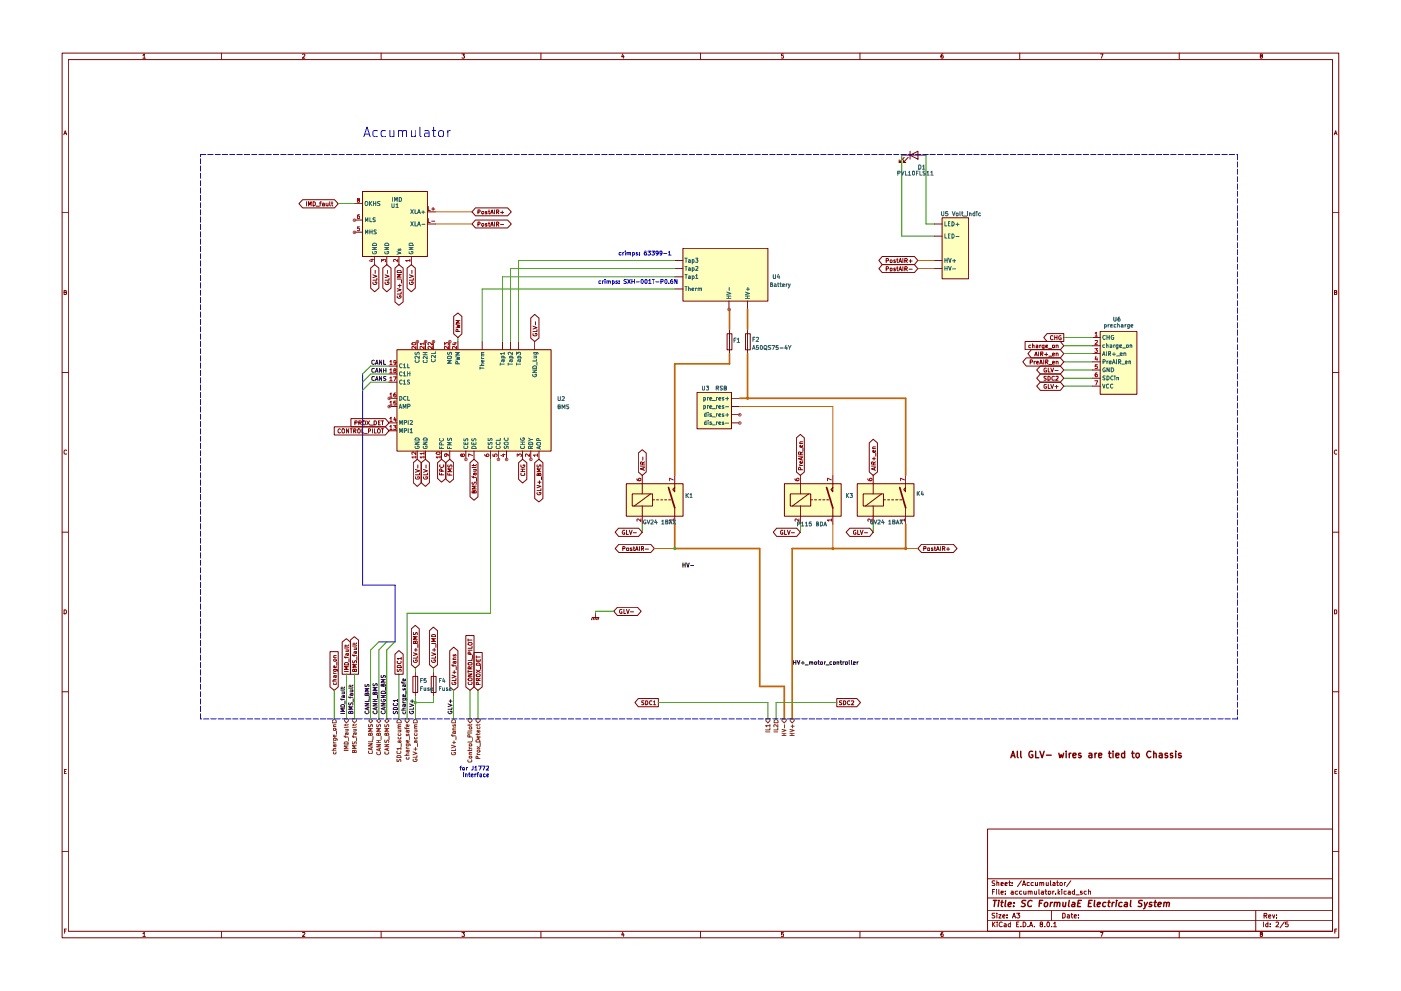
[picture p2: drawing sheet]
<svg xmlns="http://www.w3.org/2000/svg" width="420mm" height="297mm" viewBox="0 0 420 297" stroke-linecap="round" stroke-linejoin="round" font-family="sans-serif">
<g fill="none" stroke="#7d0000" stroke-width=".3">
<path d="M18.6 15.9h382.9v265.2h-382.9zM20.5 17.9h379.1v261.2h-379.1zM42.8 16.6l.5-.4v1.2M42.8 17.4h.8M66.5 15.9v2M90.8 16.3l.4-.1 .2 .4-.7 .8h.7M114.3 15.9v2M138.5 16.2h.8l-.4 .5 .4 .1v.6h-.8M162.2 15.9v2M186.8 16.2l-.4 .8h.8M187 16.6v.8M210.1 15.9v2"/>
<path d="M234.9 16.2h-.5v.6l.4-.1 .2 .2-.1 .5h-.5M257.9 15.9v2M282.8 16.2l-.4 .1-.2 .9 .2 .2h.5v-.6l-.5-.1-.2 .2M305.8 15.9v2M330 16.2h.8l-.5 1.2M353.7 15.9v2M378.1 16.8l-.1-.5h.5v.4l-.5 .1 .1 .6 .5-.2-.2-.4M19.1 40.4l.5-1.2 .4 1.2M19.3 40h.6M400.1 40.4l.5-1.2 .4 1.2M400.2 40h.6M18.6 63.8h1.9"/>
<path d="M399.6 63.8h1.9M19.2 87.6l.6-.1v-.4l-.6-.1v1.3h.5l.3-.4-.4-.3M400.2 87.6l.6-.1v-.4l-.6-.1v1.3h.5l.2-.6-.3-.1M18.6 111.7h1.9M399.6 111.7h1.9M20 135l-.4-.1-.4 .3v.7l.4 .2h.4M400.9 135a.58 .58 0 0 0-.8 .5 .58 .58 0 0 0 .8 .6M18.6 159.5h1.9M399.6 159.5h1.9M19.2 182.8h.5l.2 .2 .1 .5-.3 .5h-.5zM400.2 182.8h.5l.2 .2-.2 1h-.5zM18.6 207.3h1.9"/>
<path d="M399.6 207.3h1.9M19.3 231.2h.4M19.9 230.6h-.6v1.3h.6M400.3 231.2h.4M400.9 230.6h-.6v1.3h.6M18.6 255.3h1.9M296.2 248.5h103.4v30.6h-103.4zM399.6 255.3h1.9M19.3 279.1h.4M19.9 278.5h-.6v1.2M42.8 279.8l.5-.3v1.2M66.5 279.1v2"/>
<path d="M90.8 279.6l.6-.1v.3l-.7 .9h.7M114.3 279.1v2M138.5 279.5h.8l-.4 .4 .4 .2v.5h-.8M162.2 279.1v2M186.8 279.4l-.4 .8h.8M187 279.8v.9M210.1 279.1v2M234.9 279.5h-.5v.5a.45 .45 0 0 1 .5 .1 .45 .45 0 0 1 0 .6l-.5-.1M257.9 279.1v2M282.8 279.5l-.4 .1-.2 .8 .1 .3 .6-.1-.2-.7-.5 .3M296.2 275.8h103.4M296.2 273h103.4"/>
<path d="M296.2 269.2h103.4M296.2 263.4h103.4M297.6 276.4v1.4M297.6 267.3h.5M297.8 277l.6 .8M298.3 266.6h-.7v1.5M298.4 273.7l-.8 .1-.1 .4 .7 .3 .2 .3-.3 .4-.6-.1M298.4 264.1l-.8 .1v.4l.5 .2 .3 .4-.2 .2h-.7M298.4 276.4l-.8 .8M298.8 266.6v.2M298.8 267.1v1M299 273.7v.1"/>
<path d="M299 264.7l.6-.1v.8M299 264v1.4M299 274.2v1M299 276.4v.1M299 276.9v.9M299.6 274.2h.6l-.6 1h.6M299.6 266.6v1.4l.1 .1M300.2 267.5h.7l-.1-.4h-.6v.9h.6M300.2 265l.7-.2-.1-.2h-.6v.8h.6M300.6 276.5l-.1-.1a.67 .67 0 0 0-.9 .7 .67 .67 0 0 0 1 .6M300.7 274.7l.7-.2-.2-.3h-.4l-.1 .7 .3 .3 .3-.1M301.2 276.9l.6 .1v.8"/>
<path d="M301.4 265l.7-.2-.2-.3-.4 .1-.1 .7 .6 .1M301.5 267.9v.2M301.5 267.1v.2M301.8 277.2l-.7 .3 .2 .3 .5-.1M302 275v.2M302 274.2v.2M302.5 264.5h.6M302.8 264v1.4h.3M303.1 276.9h-.4l-.4 .2 .1 .6h.7M303.1 276.4v1.4M303.3 267.1h.5l.1 1M303.5 265.3v.1"/>
<path d="M303.5 264.6v.2M303.6 275.2l.5-1.5 .4 1.5M303.8 274.7h.7M303.9 267.5l-.7 .2 .2 .4 .5-.1M304.9 273.7h.9l-.5 .5 .5 .3-.1 .5-.1 .2-.7-.2M304.9 277h.4M305.2 267.1h-.6l-.1 .3 .1 .6h.6M305.6 276.4h-.7v1.4h.7M305.8 279.1v2M306.2 277.7v.1M306.3 264l-1.2 1.8M306.4 267.1h-.5l-.2 .3 .3 .7 .4-.1"/>
<path d="M306.7 265.4l.4-1.4 .5 1.4M306.7 265.1h.7M306.8 276.4a.73 .73 0 0 1 .9 .7 .73 .73 0 0 1-.9 .7zM307 267.1v.8l.3 .2 .4-.2M307.7 267.1v1M308.3 277.7v.1M308.4 267.2l.5-.1v1M308.4 267.1v1M308.7 264.6l-.7 .1v.6l.7 .1M308.8 277.8l.4-1.4 .5 1.4M308.9 277.4h.6M308.9 267.3l.6-.2v1"/>
<path d="M309.9 264.6l-.4-.1-.3 .3 .1 .5 .6 .1M310.2 277.7v.1M310.2 267.1v.8l.3 .2 .4-.2M310.6 264.5v.9l.5-.1M310.9 267.1v1M311.1 264.5v.9M311.6 266.6v1.4l.1 .1M311.8 264.7l.5-.1 .1 .8M311.8 264.5v.9M312.2 277l-.3-.3 .1-.3h.6l.1 .5-.7 .1a.48 .48 0 0 0 0 .7 .48 .48 0 0 0 .7 0v-.6l-.3-.1M312.3 267.1h.5l.1 1M312.4 264.8l.3-.3 .3 .1v.8"/>
<path d="M312.9 267.5l-.6 .2 .1 .4 .5-.1M313.4 277.7v.1M313.4 267.1h.5M313.6 266.6v1.3l.3 .2M313.8 264.5v.9l.6-.1M314.1 276.4a.69 .69 0 0 1 .7 .5 .69 .69 0 0 1-.3 .8v.1a.84 .84 0 0 1-.4-1.4zM314.4 264.5v.9M314.5 267.1h.5l.1 .3v.4l-.3 .3-.4-.3zM315 264l.2 1.4M315.4 277.7v.1M315.4 273v2.8M315.7 267.1v1"/>
<path d="M315.8 264.6l.4-.1 .2 .3v.6h-.6l-.1-.3 .7-.3M316 276.8l.4-.4v1.4M316 277.8h.8M316.1 267.1l-.4 .3M316.6 267.9v.2M316.9 264.5h.5M317.1 264v1.3l.3 .1M317.3 266.6v1.5M317.4 267.5l.4 .6M317.8 264.8l.5-.3 .3 .3-.1 .5-.5 .1zM317.8 267.1l-.5 .5M318.4 266.6v.2"/>
<path d="M318.4 267.1v1M318.7 273.7h.5l.2 .4v.7l-.4 .4h-.3zM319.2 264.5v.9M319.6 264.5l-.4 .3M319.8 267.1l-.7 .1v.7l.7 .1M320.1 274.2h.5l.1 1M320.4 267.1h.5l.1 1M320.7 274.5l-.5 .1-.2 .2 .2 .4 .5-.1M321 267.5l-.7 .2 .2 .4 .5-.1M321.1 264l-1.2 1.8M321.2 274.2h.5M321.4 273.7v1.2l.3 .3"/>
<path d="M322.2 274.7l.6-.2-.1-.3h-.5v.7l.1 .3 .4-.1M322.2 267.1h-.5l-.1 .3 .1 .6h.5M322.2 266.6v1.5M322.7 268.2h1M323.4 275v.2M323.4 274.2v.2M324.5 267.1h-.5v.4l.5 .1 .1 .3-.6 .1M325.8 267.1h-.5l-.2 .3 .2 .6h.5M326.5 267.2l.5-.1 .1 1M326.5 266.6v1.5M330 279.5h.8l-.5 1.2M353.7 279.1v2"/>
<path d="M376.6 273v6.1M378.1 280l-.1-.4 .5-.1v.4l-.5 .2v.5l.5 .1 .1-.5-.2-.2M379 276.4v1.4M379.1 274.4h.7l.1-.5-.8-.1v1.4M379.4 274.4l.5 .8M380.2 276.9h-.4l-.2 .2v.6h.6M380.2 276.4v1.4M380.4 274.7l.7-.2-.1-.3-.5 .1-.1 .7 .3 .2 .3-.1M380.9 277.7v.1M380.9 276.9v.1M381.6 274.2l.4 1 .3-1M382.7 276.5l.5-.1 .3 .4-.9 1h.9"/>
<path d="M382.8 275v.2M382.8 274.3v.1M385.1 276.4l-1.2 1.7M386.2 276.4h-.6l-.1 .6h.7v.7h-.7M400.3 279.1h.4M400.9 278.5h-.6v1.2M42.8 280.7h.8"/>
</g>
<g fill="none" stroke="#7d0000" stroke-width=".42">
<path d="M297.9 269.9h1.1M298.4 269.9l-.2 1.8M299.5 270.5l-.2 1.2M299.6 269.9v.1M300.2 270.5h.7M300.5 269.9l-.2 1.6 .4 .2M301.6 269.9l-.2 1.6 .2 .2M302.4 271.1l.9-.2-.1-.3-.5-.1-.3 .2-.1 .8 .3 .2h.5M304 271.6v.1M304.2 270.6v.1M307.6 270l-.7-.1-.4 .3 .1 .4 .7 .3 .2 .5-.5 .3h-.7M309.5 270h-.8a1.17 1.17 0 0 0-.4 1.5l.4 .2 .6-.1"/>
<path d="M311.7 270.7h.7M312.7 269.9h-.9l-.2 1.8M313.2 270.8l.4-.3 .5 .1 .1 .2-.1 .8-.8 .1zM315.1 270.5l-.2 1.2M315.7 270.5l-.6 .3M316.3 270.6h.7l-.1 1.1M316.3 270.5l-.2 1.2M317.1 270.7l.3-.2 .4 .1v1.1M318.8 270.5v1.2l.7-.1M319.7 270.5l-.2 1.2M320.7 269.9l-.3 1.6 .3 .2M321.6 270.6h.7v1.1"/>
<path d="M322.4 270.9l-1 .4 .2 .4h.7M323.3 270.7h.6M324.3 269.9h-.9l-.3 1.8h1M326.4 270.7h.7M327.5 269.9h-.9l-.3 1.8h1M328.3 269.9l-.2 1.6 .3 .2M329.1 271.1l.9-.2v-.3l-.6-.1-.3 .2v1h.7M331.7 270.6l-.5-.1-.4 .3v.8l.7 .1M332.3 270.5h.7M332.6 269.9l-.2 1.6 .4 .2M333.6 270.5l-.1 1.2M334.1 270.5l-.6 .3"/>
<path d="M334.8 270.5l-.2 1.2M334.9 269.9l-.1 .1M336.5 270.6h-.8l-.2 .8 .3 .3h.6M337.4 270.6h.6v1.1M338.1 270.9l-.8 .2-.2 .4 .3 .2h.6M339.1 269.9l-.1 1.6 .2 .2M342.6 270l-.7-.1-.4 .3 .1 .4 .7 .3 .1 .5a.79 .79 0 0 1-1.1 .3M343.2 270.5l.3 1.2M344.1 270.5l-.8 1.7-.4 .2M345.5 270.6l-.5-.1-.3 .2v.4l.7 .1-.1 .5h-.7M346.1 270.5h.7M346.5 269.9l-.3 1.6 .5 .2"/>
<path d="M347.3 271.1l1-.2-.1-.3-.5-.1-.4 .2v1h.7M349.1 270.6h.7v1.1M349.1 270.5l-.1 1.2M349.9 270.7l.3-.2 .4 .1v1.1"/>
</g>
<g fill="#feffbd">
<path d="M209 117.6h10.4v10.9h-10.4z"/>
<path d="M119 104.8h46.3v30.4h-46.3z"/>
<path d="M204.8 74.4h25.5v15.9h-25.5z"/>
<path d="M108.7 57.4h19.5v19.5h-19.5z"/>
<path d="M329.9 99.3h11.1v18.9h-11.1z"/>
<path d="M282.5 65.3h8v18.3h-8z"/>
<path d="M235.2 144.9h17v9.8h-17z"/>
<path d="M187.8 144.9h17v9.8h-17z"/>
<path d="M257 144.9h17.1v9.8h-17.1z"/>
</g>
<g fill="none" stroke="#0f0f0f" stroke-width=".3">
<path d="M102.2 211.4a.66 .66 0 0 1 .8-.2 .66 .66 0 0 1 .4 .7h-1.2zM102.2 209.5v.2h1.2M102.2 213.9h1.2M102.5 205.9v.5M102.5 209.5v.4M102.5 207.4h.9M102.9 208.5l.2 .6 .3-.1-.1-.5M103.3 207.4l-.1 .5h-.7M103.4 212.4h-1.2l.8 .5-.8 .4h1.2M103.4 208.5h-.7l-.1 .5M103.4 206.7l-1.2 .1M103.4 205.9l-.2 .3h-1"/>
<path d="M103.5 210.1v.9M104.6 208.9v.2h1.2M104.6 210.7v.4l.2 .2 .3-.1 .2-.5h.4v.6M105 205.3v.5M105 208.9v.4M105 206.8h.8M105.2 213.4l.1-.2 .5 .2v.5h-1.2l.2-.7 .3 .1 .1 .6M105.3 207.9l.2 .6 .3-.1-.1-.5M105.7 206.8v.5h-.7M105.8 211.8h-1.2l.9 .5-.9 .3h1.2M105.8 207.9h-.6l-.1 .5M105.8 206.1l-.1 .1h-1.1"/>
<path d="M105.8 205.3l-.1 .4h-1.1M105.9 209.5v.9M109.5 210.9h1.2l-1.2 .7h1.2M109.5 205.1l.1 .7h.3l.4-.7 .4 .3-.1 .4M109.6 213.2l-.1 .5a.61 .61 0 0 0 .7 .2 .61 .61 0 0 0 .4-.7M110.1 208l.1-.3 .4 .1 .1 .6h-1.2v-.5h.5l.1 .5M110.3 212.1v.6M110.7 212l-1.2 .4 1.2 .5M110.7 209.7v.6h-1.2M110.7 206.4h-1.2l.8 .4-.8 .4h1.2M110.7 208.7v.9M111.8 210.9h1.3l-1.3 .7h1.3"/>
<path d="M111.8 210.3h1.3M111.8 209.6h1.3M111.9 204.9v.6h.5l.2-.5 .3-.1 .2 .2-.1 .5M112 213.2l-.2 .2a.6 .6 0 0 0 .7 .5 .6 .6 0 0 0 .5-.7h-.1M112.4 207.7l.3-.3 .4 .3v.4h-1.3l.2-.6 .4 .1v.5M112.4 209.6v.7M112.8 212.1v.6M113.1 212l-1.3 .4 1.3 .5M113.1 206.1h-1.3l1 .4-1 .4h1.3M113.2 208.4v.9M114.3 210.9h1.3l-1.3 .7h1.3M114.3 208.4h1.3l-1.3 .7h1.3"/>
<path d="M114.4 209.7l-.1 .1a.64 .64 0 0 0 .6 .6 .64 .64 0 0 0 .7-.5l-.2-.3h-.4v.3M114.4 207.3l.8-.1 .3 .1 .1 .6h-1.3zM114.4 202.4l.1 .7h.3l.3-.7 .4 .1v.6M114.5 213.2l-.2 .2a.64 .64 0 0 0 .6 .6 .64 .64 0 0 0 .7-.6l-.2-.2M114.9 205.3l.2-.3 .5 .2v.5h-1.3l.1-.6h.4l.1 .6M115.1 212.1v.6M115.6 212l-1.3 .4 1.3 .5M115.6 203.6h-1.3l.8 .4-.8 .5h1.3M115.7 206v.9M118 213.2l-.1 .5 .3 .3 .8-.8 .2 .2-.1 .6M118.1 212.1h.9l.2 .6h-1.3zM118.1 210.8l-.2 .4 .4 .3 .7-.1 .2-.2-.2-.4"/>
<path d="M119.2 210h-1.3l.4 .3M119.2 209.6v.7M120.4 204.4l.2 .3h1M120.4 212.9h1.2M120.8 213.4v.4l.3 .2 .5-.2v-.4M120.8 210.2l.3 .5M120.8 206.4l.2 .4 .2-.4h.4v.4M120.8 210.7h.8M120.8 204.4v.5M121.1 211.2l.1 .6h.4v-.6h-.8v.6M121.1 205.3l.1 .5h.4v-.5h-.8v.5M121.6 212.3h-.8l.1 .6"/>
<path d="M121.6 209.3l-.1 .6-.7-.1v-.5h1l.2 .2-.1 .4M121.6 208.3v.5h-.8v-.5l.3-.1 .1 .6M121.6 203.5v.5h-.8v-.5h.3l.1 .5M121.8 207.1v.9M122.9 213.2v.5a.61 .61 0 0 0 .7 .2 .61 .61 0 0 0 .4-.7h-.5v.2M122.9 211l1.1 .4-1.1 .4M123.1 210.1h.9M123.6 209.7v1M124 212.1v.5h-1.1M134.4 211l1.2 .4-1.2 .4M134.5 213.2l-.1 .2a.66 .66 0 0 0 .4 .5 .66 .66 0 0 0 .8-.2v-.5h-.6v.2M134.7 210.1h.9"/>
<path d="M135.1 209.7v1M135.6 212.1v.5h-1.2"/>
</g>
<path d="M118.4 196.1l1.2-1.1 1.3 1.1v6h-2.5zM119.1 199.6a.66 .66 0 0 1 .8-.2 .66 .66 0 0 1 .4 .7h-1.2zM119.2 198.2l-.1 .5 .3 .2h.7l.2-.4-.1-.3M120.3 197.4h-1.2l.4 .3M120.3 197v.7M119.1 200.6l.2 .7 .7-.7 .2 .1v.6" fill="none" stroke="#7d0000" stroke-width=".3"/>
<path d="M136.1 215.5l.6 .6v.6h-1.2v-.6z" fill="#fff"/>
<g fill="none" stroke="#6e5600" stroke-width=".3">
<path d="M135.8 218.8h.9M135.9 217.3v.4h.2l.4-.5 .1 .5M136.1 215.5l.6 .6v.6h-1.2v-.6zM136.1 219.3l.1 .6h.4v-.6M136.7 219.3h-.7l-.1 .6M136.7 218.2h-.7l-.2 .2 .2 .4M135.4 223.4l1.3 .4-1.3 .4M135.4 220.2l.2 .4h1.1M135.5 225.6l-.1 .3 .3 .3 .9-.1v-.5h-.5v.1M135.7 222.5h1M135.8 220.2v.5M136.1 222.1v.8"/>
<path d="M136.7 224.5v.5h-1.3M136.7 220.8v.9"/>
</g>
<path d="M140.4 215.5h1.2v.6l-.6 .6-.6-.6z" fill="#fff"/>
<g fill="none" stroke="#6e5600" stroke-width=".3">
<path d="M140.3 219.7h.1M140.4 215.5h1.2v.6l-.6 .6-.6-.6zM140.7 218l.6-.2 .2 .6-.6 .1zM140.7 217.1v.4M140.7 219.7h.8M141.5 218.9l-1.2 .2M141.5 217.1l-.2 .2h-1M140.4 227.8l-.1 .3 .2 .3 1-.1-.1-.5M140.7 226.7h.7l.1 .5h-.8zM140.7 223.9l.2 .4M140.7 223.1l.6-.2 .2 .6h-.8zM140.7 226.1h.8"/>
<path d="M140.7 224.7v.4M140.7 224.3h.8M140.9 220.9v-.6l-.5-.1-.1 .7h1.2M141.5 225.6h-.8l.1 .5M141.5 224.7v.3h-1.2M141.5 222.2v.2h-1.2M141.6 221.1v1"/>
</g>
<path d="M124 216.1l.5-.6 .6 .6v.6h-1.1z" fill="#fff"/>
<g fill="none" stroke="#6e5600" stroke-width=".3">
<path d="M124.3 218.9h.8M124.3 218.3h.8M124.4 219.9l-.1 .3 .2 .3 .6-.1v-.5M124.5 215.5l.6 .6v.6h-1.1v-.6zM125 218.9l.1 .4-.8 .1M125.1 217.8h-.6l-.1 .5M125.1 217.3h-.7l.1 .5M123.9 225.4l1.2 .4-1.2 .4M124 227.6l-.1 .3 .2 .4 1-.2-.1-.6h-.5v.3M124.1 224.5h1M124.4 221v.5h.6l.1-.5M124.5 222.1l.2 .5h.4v-.5h-.7v.5"/>
<path d="M124.6 224v1M125.1 226.5v.5h-1.2M125.2 222.8v1"/>
</g>
<path d="M142.7 215.5h1.3v.6l-.7 .6-.6-.6z" fill="#fff"/>
<g fill="none" stroke="#6e5600" stroke-width=".3">
<path d="M142.7 215.5h1.3v.6l-.7 .6-.6-.6zM143.1 217.1v.4M143.1 219.9v.4M143.2 217.8l-.1 .4 .2 .2h.5v-.6M143.8 218.9v.6h-.6v-.6h.2l.1 .6M143.9 219.9l-.1 .2h-1.1M143.9 217.1l-.1 .2h-1.1M142.7 221.9a.66 .66 0 0 1 .8-.2 .66 .66 0 0 1 .4 .7h-1.2zM143.1 225.8l.2 .3M143.1 225l.6-.2 .2 .4-.6 .3zM143.1 226.1h.8M143.1 223.8l.8 .7"/>
<path d="M143.3 227.3v-.6h-.4l-.2 .6h1.2M143.8 220.7v.5h-.5l-.2-.4 .3-.2 .1 .6M143.9 223.8l-.8 .7M144 222.7v.9"/>
</g>
<path d="M100.2 215.5l.6 .6v.6h-1.1v-.6z" fill="#fff"/>
<g fill="none" stroke="#6e5600" stroke-width=".3">
<path d="M100 218.4h.8v.4l-.6 .1zM100 217.8h.8M100.2 215.5l.6 .6v.6h-1.1v-.6zM100.8 217.3h-.8l.1 .5M100.9 219.1v.9M99.6 224.9h1.2M100 225.4l.2 .6 .6-.1v-.5M100 222.3l.2 .4M100 222.7h.8M100.2 223.3l.1 .5h.5v-.5l-.8 .1v.4M100.8 224.4l-.8 .1 .1 .4M100.8 221.4l-.2 .6-.6-.2v-.4h.9l.3 .3-.1 .2"/>
<path d="M100.8 220.4l-.2 .5-.6-.1v-.4l.2-.1 .1 .6"/>
</g>
<path d="M112.9 216.1l.7-.6 .6 .6-.6 .6z" fill="#fff"/>
<path d="M112.9 216.1l.7-.6 .6 .6-.6 .6zM113 217.2v.6h.4l.4-.6 .3 .1v.5M114.1 218.4h-1.2l.9 .4-.9 .4h1.2M112.9 223.2h1.2l-1.2 .7h1.2M112.9 222.6h1.2M112.9 221.9h1.2M113 225.5a.61 .61 0 0 0 .3 .7 .61 .61 0 0 0 .8-.2l-.1-.5M113.5 220l.2-.3 .4 .2v.5h-1.2l.1-.5h.5v.5M113.5 221.9v.7M113.8 224.5v.5M114.1 224.3l-1.2 .4 1.2 .4M114.3 220.7v1" fill="none" stroke="#6e5600" stroke-width=".3"/>
<path d="M121.5 215.5h1.2v.6l-.6 .6-.6-.6z" fill="#fff"/>
<g fill="none" stroke="#6e5600" stroke-width=".3">
<path d="M121.4 218.1l.1 .3h1.2M121.5 215.5h1.2v.6l-.6 .6-.6-.6zM121.8 218.1v.5M122.2 218.9l.1 .6 .4-.1-.1-.5M122.6 217.3l-.1 .5h-.5l-.2-.5 .4-.1 .1 .6M122.7 218.9h-.7l-.1 .6M121.4 226.5h1.3M121.8 223.9l.3 .4M121.8 223h1.1l.1 .5M121.8 224.3h.9M121.9 227l-.1 .3 .3 .3 .5-.1v-.5M121.9 223l-.1 .4 .3 .2 .5-.1v-.5"/>
<path d="M121.9 220l.1 .6 .3-.6h.3v.6M122.2 224.9l.1 .6 .4-.2-.1-.4M122.6 222l-.1 .5h-.5l-.2-.4 .4-.2 .1 .6M122.7 226h-.7l-.2 .1 .2 .4M122.7 224.9h-.7l-.1 .5M122.8 220.7v1"/>
</g>
<path d="M105.7 215.5h1.2v.6l-.6 .6-.6-.6z" fill="#fff"/>
<g fill="none" stroke="#6e5600" stroke-width=".3">
<path d="M105.7 215.5h1.2v.6l-.6 .6-.6-.6zM106 217.1v.4M106 218.6h.8M106.3 219.7l.1 .5h.4v-.5M106.8 218.6l-.1 .5h-.7M106.8 219.7h-.7v.5M106.8 217.8l-1.1 .2M106.8 217.1l-.1 .2h-1M105.7 222.3v.6a.47 .47 0 0 0 .5 0 .47 .47 0 0 0 .1-.5h.5v.6M105.7 220.6l.1 .3h1M106 220.6v.5M106.3 225.1l.1-.2 .4 .1v.6h-1.1v-.6h.4l.2 .6"/>
<path d="M106.8 223.5h-1.1l.8 .4-.8 .5h1.1M106.9 221.1v1"/>
</g>
<path d="M111.2 215.5l.6 .6-.6 .6-.6-.6z" fill="#fff"/>
<path d="M110.6 216.1l.6-.6 .6 .6-.6 .6zM110.6 217.2v.6h.4l.3-.6 .4 .1v.5M111.7 218.4h-1.2l.8 .4-.8 .4h1.2M110.5 222.9h1.2l-1.2 .7h1.2M110.6 225.1l-.1 .5 .3 .3 .9-.2-.1-.6M111.1 220l.2-.3 .4 .2v.5h-1.2l.1-.5h.4l.1 .5M111.3 224.1v.6M111.7 224l-1.2 .5 1.2 .3M111.7 221.7v.6h-1.2M111.8 220.7v1" fill="none" stroke="#6e5600" stroke-width=".3"/>
<path d="M103.3 215.5h1.2v.6l-.6 .6-.6-.6z" fill="#fff"/>
<g fill="none" stroke="#6e5600" stroke-width=".3">
<path d="M103.3 215.5h1.2v.6l-.6 .6-.6-.6zM103.6 217.1v.4M103.6 218.6h.8M103.9 219.7l.2 .5h.3v-.5h-.8v.5M104.3 218.6l.1 .4-.8 .1M104.4 217.8l-1.2 .2M104.4 217.1l-.2 .2h-1M103.2 220.6l.2 .3h1M103.2 225h1.2M103.4 222.4h.8l.2 .6h-1.2zM103.6 220.6v.5M104.4 223.6h-1.2l.9 .4-.9 .5h1.2"/>
<path d="M104.6 221.1v1"/>
</g>
<path d="M119.6 215.5l.7 .6v.6h-1.3v-.6z" fill="#fff"/>
<g fill="none" stroke="#6e5600" stroke-width=".3">
<path d="M119.4 218.9h.8M119.4 218.3h.8M119.5 219.9l-.1 .3 .2 .3 .5-.1v-.5M119.6 215.5l.7 .6v.6h-1.3v-.6zM120.1 218.9v.5h-.7M120.2 217.8h-.7l-.1 .1 .1 .4M120.2 217.3h-.7v.5M119 227.6l.1 .7h.4l.4-.7 .3 .2-.1 .5M119 226.7a.66 .66 0 0 1 .8-.3 .66 .66 0 0 1 .4 .7h-1.2zM119.1 225.1l-.1 .6 .3 .2h.7l.2-.3-.1-.5M119.5 221v.5h.6v-.5M119.7 222.1l.1 .5h.3v-.5"/>
<path d="M120.2 224.4h-1.2l.4 .3M120.2 222.1h-.7v.5M120.2 224v.7M120.3 222.8v1"/>
</g>
<path d="M115.4 216.1l.6-.6 .7 .6-.7 .6z" fill="#fff"/>
<path d="M115.4 216.1l.6-.6 .7 .6-.7 .6zM115.4 217.2l.1 .6h.3l.4-.6 .4 .2-.1 .4M116.6 218.4h-1.2l.8 .4-.8 .4h1.2M115.4 223.1h1.2l-1.2 .7h1.2M115.4 221.8v.6l.3 .2a.68 .68 0 0 1 .8-.7v.7M115.5 225.4l-.1 .5 .3 .2 .7-.1 .1-.6M115.9 220l.3-.3 .4 .3v.4h-1.2v-.5h.5v.5M116.2 224.3v.6M116.6 224.2l-1.2 .4 1.2 .4M116.7 220.7v1" fill="none" stroke="#6e5600" stroke-width=".3"/>
<g fill="none" stroke="#7d0000" stroke-width=".3">
<path d="M307.4 102.4h10.6l1 1.2-1 1.2h-10.6zM307.8 107.3h10.2l1 1.2-1 1.2h-10.2l-1.1-1.2zM308.9 108.5h.7v-.5l-.7-.1v1.2M309.1 103.5l-.6 .1 .2 .6h.4M309.3 104.8h8.7l1 1.2-1 1.3h-8.7l-1-1.3zM309.6 103.5h.5v.7M309.6 103v1.2M310.1 108.3v.8M310.3 106.7l.4-1.2 .4 1.2M310.4 106.3h.6M310.6 108.3l-.5 .2M310.7 103.5h.5v.7h-.5v-.3l.5-.2"/>
<path d="M310.9 108.7l.5-.1v-.2h-.5v.7h.5M311.5 105.5v1.2M311.8 109.1l.4-1.2 .4 1.2M311.8 103.5v.7M311.9 108.8h.6M312 114.6h6l1 1.1-1 1.3h-6l-1.1-1.3zM312 112.1h6l1 1.3-1 1.2h-6l-1.1-1.2zM312 109.7h6l1 1.2-1 1.2h-6l-1.1-1.2zM312.1 106.1h.6l.1-.5-.7-.1v1.2M312.2 103.5l-.4 .1M312.3 106.1l.5 .6M313 107.9v1.2"/>
<path d="M313.1 104.2l-.6-.1 .2-.6h.4v1.1h-.5M313.3 106.3h.9M313.6 103.9l.6-.2v-.2l-.6 .1 .1 .6h.5M313.6 108.5h.6v-.6h-.6v1.2M313.8 115.2h-.5l-.2 .3 .2 .8h.6v-.4h-.3M313.8 112.9h-.7v.3l.7 .4-.2 .4h-.5M313.8 110.4l-.4-.1-.3 .4 .2 .8 .6-.1v-.4h-.3M313.8 105.7v1M313.9 108.5l.4 .6M314.3 112.8l.7 .2v.7l-.3 .3h-.4zM314.4 115.2v1.2h.6M314.4 110.3v1.2h.6"/>
<path d="M314.5 104.4h.9M314.5 106.8h1M314.5 109.2h1M315.1 115.2l.5 1.2 .4-1.2M315.1 110.3l.5 1.2 .4-1.2M315.6 106.3l.6-.1v-.3l-.4-.1-.2 .3 .2 .6 .4-.1M315.6 103.5h.6l-.1 .7-.5-.1zM315.6 108.7l.6-.1v-.2l-.6 .1 .2 .6h.4M316.2 112.9l-.4-.1-.3 .2 .1 1 .6-.1M316.4 115.9h.9M316.4 111.1h.9M316.7 112.9h.6v.4l-.7 .7h.7"/>
<path d="M316.7 106l.5-.1 .1 .8M316.7 103.5h.5l.1 .7M316.7 108.5l.2-.2 .4 .2v.6M316.7 103.5v.7M316.7 105.8v.9M316.7 108.3v.8M316.8 115.5v.9M232.9 158.3h6l1.1 1.2-1.1 1.3h-6l-1-1.3zM234.8 159l-.2-.1a.6 .6 0 0 0-.6 .7 .6 .6 0 0 0 .8 .5v-.4h-.3M235.3 158.9v1.3h.6M236.1 158.9l.5 1.3 .4-1.3M237.3 159.7h1"/>
<path d="M254.8 158.3h6.1l1 1.2-1 1.3h-6.1l-1.1-1.3zM256.6 159l-.2-.1-.5 .4 .1 .7 .6 .1 .1-.4h-.2M257.2 158.9v1.3h.6M258 158.9l.4 1.3 .4-1.3M259.2 159.7h1M276.4 163.2h9.5l1.1 1.2-1.1 1.2h-9.5l-1.1-1.2zM277 164.4h.6l.1-.5-.7-.1v1.2M278.2 164.3h.6l-.1 .7-.5-.1zM279.7 164.3h-.4v.3h.4l.1 .2-.5 .2M280.2 164.3h.4M280.3 163.8v1l.3 .2M280.8 165l.5-1.2 .4 1.2"/>
<path d="M281 164.7h.5M282.1 163.8v1.2M282.6 164.4h.6l.1-.5-.7-.1v1.2M283 164.4l.4 .6M283.9 164.6h.9M284.3 164.1v.9M134.9 195.1l1.2-1.1 1.2 1.1v10.8l-1.2 1-1.2-1zM135.6 199.2l.1 .4h1M135.9 199.2v.5M135.9 197.7h.8M136 196.3l-.1 .2 .2 .2 .5-.5 .1 .5M136.2 198.3l.2 .6 .3-.2v-.4"/>
<path d="M136.7 198.3h-.6l-.1 .5M136.7 197.2h-.6l-.2 .2 .2 .3M136.8 199.8v.9M142.2 195.6h2.4v10.3l-1.3 1-1.1-1zM142.8 199a.66 .66 0 0 1 .8-.3 .66 .66 0 0 1 .4 .7h-1.2zM142.8 197.6v.6h1.2v-.6M142.8 196.6v.7M142.8 196.9h1.2M143.3 197.8v.4M144.1 199.7v.9M135.6 204.6l.2 .6 .8-.1 .1-.5-.5-.1v.2M135.6 202.4l1.1 .4-1.1 .4"/>
<path d="M135.8 201.5h.9M136.2 201v.9M136.7 203.4v.6h-1.1M142.8 202.2a.86 .86 0 0 1 1.2 .1l-.2 .5h-.8zM142.8 200.8l1.2 .8M143.4 205.2l-.1-.6-.3-.1-.2 .7h1.2M143.4 204l-.1-.6h-.5v.6h1.2M144 203.3l-.6 .4M144 200.8l-1.2 .8M251 209.4h6l1.1 1.2-1.1 1.2h-6zM252.5 210.1h-.6l-.2 .3a.68 .68 0 0 1 .7 .8h-.7M253 210.1h.4a.66 .66 0 0 1 .2 .7 .66 .66 0 0 1-.6 .4z"/>
<path d="M254.8 210.1h-.5a.66 .66 0 0 0-.2 .7 .66 .66 0 0 0 .6 .4h.1M255.4 210.1h.5l.1 .3-.7 .8h.7"/>
</g>
<g fill="none" stroke="#0f0f0f" stroke-width=".3">
<path d="M204.8 168.7v1.3M204.8 169.3h.7M205.5 168.7v1.3M205.9 168.7l.4 1.3 .4-1.3M207.1 169.5h.9M238 198v1.1M238 198.5h.7M238.7 198v1.1M239.1 198l.4 1.1 .4-1.1M240.3 198.7h.9M240.8 198.2v.9M241.5 199.3h.9"/>
<path d="M242.7 198.5l.5-.1v.7M242.7 198.4v.7M243.2 198.5l.5-.1 .1 .7M244.3 198.5l.5-.1 .1 .6-.5 .1zM245.3 198.4h.4M245.4 198v1l.3 .1M246 198.5l.6-.1v.7l-.6-.1zM247.2 198.4v.7M247.6 198.4l-.4 .1M247.7 199.3h1M249.4 198.4l-.6 .1v.5l.6 .1M249.9 198.5l.5-.1v.7h-.5z"/>
<path d="M251 198.5l.5-.1v.7M251 198.4v.7M252 198.4h.5M252.1 198v1l.4 .1M252.8 198.4v.7M253.2 198.4l-.4 .1M253.6 198.5h.6l-.1 .6h-.5zM254.7 198l.1 1.1M255.4 198l.1 1.1M255.9 198.7l.6-.1v-.2h-.6v.7h.6M257 198.4v.7M257.4 198.4l-.4 .1"/>
</g>
<path d="M229.7 215.5h1.2v.6l-.6 .6-.6-.6z" fill="#fff"/>
<path d="M229.6 219.4h1.3M229.7 215.5h1.2v.6l-.6 .6-.6-.6zM230.9 218.2v.6h-1.3M230.9 217.5h-1.3l.4 .3M230.9 217.2v.6" fill="none" stroke="#6e5600" stroke-width=".3"/>
<path d="M232.7 215.5l.6 .6v.6h-1.1v-.6z" fill="#fff"/>
<path d="M232.1 219.4h1.2M232.7 215.5l.6 .6v.6h-1.1v-.6zM233.3 218.2v.6h-1.2M233.3 217.2v.7l-.9-.7-.3 .2 .1 .4" fill="none" stroke="#6e5600" stroke-width=".3"/>
<path d="M234.5 215.5h1.3v.6l-.6 .6-.7-.6z" fill="#fff"/>
<path d="M234.5 215.5h1.3v.6l-.6 .6-.7-.6zM234.5 218.6l1.2 .3-1.2 .5M234.5 219.8h1.2M235.1 219.8v.7M235.3 217.3v.9M234.5 220.5h1.2" fill="none" stroke="#6e5600" stroke-width=".3"/>
<path d="M237 215.5h1.2v.6l-.6 .6-.6-.6z" fill="#fff"/>
<path d="M236.9 218.6l1.3 .3-1.3 .5M236.9 219.8h1.3M237 215.5h1.2v.6l-.6 .6-.6-.6zM237.2 217.7h1M237.5 219.8v.7M237.7 217.3v.9M236.9 220.5h1.3" fill="none" stroke="#6e5600" stroke-width=".3"/>
<g fill="none" stroke="#7d0000" stroke-width=".3">
<path d="M90.8 59.9h9.5l1.1 1.1-1.1 1.3h-9.5l-1.1-1.3zM108.7 57.4h19.5v19.5h-19.5zM270.4 46.5h7.3M271.2 47.2l-1.5 1.5h.7h-.7v-.8M272.4 47.2l-1.5 1.5h.7h-.7v-.8M272.9 46.5l2.4-1.2v2.4zM272.9 45.3v2.4M91.9 60.5v1.2M92.5 61.7v-1.2l.4 .9 .4-.9v1.2M93.9 60.5l.7 .3v.6l-.5 .3h-.2zM94.8 61.8h1M95.8 60.9h.6"/>
<path d="M96.4 60.5l-.4 .1v1.1M96.7 61h.6v.7M97.3 61.2l-.6 .1v.3h.6M97.8 60.9v.7l.2 .1 .4-.1M98.4 60.9v.8M98.9 60.5v1.1l.2 .1M99.4 60.9h.4M99.6 60.5v1.1l.2 .1M106.3 69.6h2.4M106.3 66h2.4M106.3 61h2.4M112.4 76.9v2.4"/>
<path d="M116 76.9v2.4M119.6 76.9v2.4M123.4 76.9v2.4M128.2 63.5h2.4M128.2 67.1h2.4M142.6 66h9.6l1.1 1.1-1.1 1.2h-9.6l-1-1.2zM142.6 62.3h9.6l1.1 1.2-1.1 1.2h-9.6l-1-1.2zM143.3 67.2h.5l.2-.4-.7-.3v1.3M143.3 63.6l.7-.3-.1-.3-.6-.1v1.2M144.5 67.1l.4-.1 .2 .2-.2 .6-.5-.2zM144.5 63.4h.5l-.1 .7-.5-.2zM146 67.1h-.5l.2 .3h.3v.3h-.5"/>
<path d="M146 63.4l-.5 .1 .2 .3h.3v.3h-.5M146.5 67h.4M146.5 63.3h.4M146.6 66.5v1.2l.3 .1M146.6 62.9v1.2h.3M147.2 67.8l.4-1.3 .3 1.3M147.2 64.1l.4-1.2 .3 1.2M147.2 67.4h.6M147.2 63.8h.6M148.3 62.9v1.2M148.3 66.5v1.3M148.9 67.2l.6-.1v-.5l-.6-.1v1.3"/>
<path d="M148.9 63.6l.6-.1v-.5l-.6-.1v1.2M149.2 67.2l.4 .6M149.2 63.6l.4 .5M150.1 67.3h.9M150.1 63.7h.9M150.6 63.2v.9M202.4 78.1h2.4M204.8 74.4h25.5v15.9h-25.5zM264.6 79.3h9.6l1.1 1.2-1.1 1.2h-9.6l-1-1.2zM264.6 76.9h9.6l1.1 1.2-1.1 1.2h-9.6l-1-1.2zM265.8 78.1h.6v-.5l-.6-.1v1.2M267.1 77.9l.4 .2v.5l-.2 .1-.3-.1z"/>
<path d="M268.5 78h-.4v.2l.5 .4-.5 .1M268.9 77.9h.4M269.1 79.9v1l.2 .3M269.1 77.5v1.1l.2 .1M269.6 78.7l.4-1.2 .4 1.2M269.7 78.4h.6M270.8 77.5v1.2M270.8 79.9v1.3M271.4 78.1h.6l.1-.4-.2-.2h-.5v1.2M271.7 78.1l.4 .6M272.6 78.2h1M273 77.8v.9"/>
<path d="M280.2 78.1h2.3M280.2 67.1h2.3M280.2 70.8h2.3M282.5 65.3h8v18.3h-8zM111.2 80.3l1.2-1 1.2 1v6.1l-1.2 1.1-1.2-1.1zM111.8 84.6l.3 .7 .8-.1v-.6l-.4-.1v.3M111.8 82.4l1.2 .4-1.2 .4M112.5 81v1M113 83.4v.6h-1.2M114.8 80.3l1.2-1 1.3 1v6.1l-1.3 1.1-1.2-1.1zM115.5 84.6l.2 .7 .8-.1 .1-.7h-.4v.3M115.5 82.4l1.2 .4-1.2 .4"/>
<path d="M116.2 81v1M116.7 83.4v.6h-1.2M118.4 80.3l1.2-1 1.3 1v10.2l-1.3 1-1.2-1zM119.1 88.7v.5a.61 .61 0 0 0 .8 .2 .61 .61 0 0 0 .3-.8h-.4v.3M119.1 86.5l1.2 .4-1.2 .4M119.1 81.2l1-.2 .2 .7h-1.2zM119.1 83.7h1.2M119.4 85.6h.9M119.9 85.2v.9M120.3 87.5v.6h-1.2M120.3 82.3h-1.2l.9 .3-.9 .5h1.2M120.4 83.9v.9"/>
<path d="M122.1 80.3l1.3-1 1.1 1v6.1l-1.1 1.1-1.3-1.1zM122.8 84.6l.2 .7 .8-.1 .1-.7h-.5v.3M122.8 82.4l1.2 .4-1.2 .4M123.5 81v1M124 83.4v.6h-1.2M136.1 94.8l1.2-1 1.2 1v5.3l-1.2 1.1-1.2-1.1zM136.7 97.3l1.2 .2-.8 .3 .8 .2-1.2 .3M137.3 99.4v-.6h-.5l-.1 .6h1.2M137.9 96h-1.2l.9 .4-.9 .5h1.2M159.2 95.3l1.2-1.1 1.2 1.1v6l-1.2 1.1-1.2-1.1zM159.9 100v.5l.2 .2 .9-.2v-.6h-.5v.3M159.9 97.8l1.1 .4-1.1 .4"/>
<path d="M160.6 96.4v1M161 98.8v.6h-1.1M202.4 83h2.4M202.4 80.5h2.4M202.4 86.6h2.4M218.6 90.3v2.4M218.8 98.7v7.3M224.2 90.3v2.4M224.2 98.7v7.3M265.8 80.6l.6-.1v-.4l-.6-.2v1.3M267 80.4h.5v.7l-.5-.1zM268.5 80.4h-.4v.3l.5 .2-.2 .3-.3-.1"/>
<path d="M268.9 80.3h.4M269.6 81.2l.4-1.3 .4 1.3M269.7 80.8h.6M271.4 80.6h.5l.2-.4-.2-.3h-.5v1.3M271.7 80.6l.4 .6M272.6 80.7h1M280.2 80.5h2.3M314 100h5v2.4h-5l-1-1.2zM329.9 99.3h11.1v18.9h-11.1zM116.7 119.4h2.3M116.7 114.6h2.3M116.7 112.1h2.3"/>
<path d="M116.7 109.7h2.3M119 104.8h46.3v30.4h-46.3zM125.1 102.4v2.4M127.6 102.4v2.4M130 102.4v2.4M134.9 102.4v2.4M137.3 102.4v2.4M144.6 102.4v2.4M150.7 102.4v2.4M153.1 102.4v2.4M155.5 102.4v2.4M160.4 102.4v2.4"/>
<path d="M209 117.6h10.4v10.9h-10.4zM218.1 100h1.4v4.9h-1.4zM219.4 119.4h2.4M223.6 100h1.4v4.9h-1.4zM315.8 100.8l-.4-.2-.4 .3 .1 .8 .3 .2 .4-.2M316.3 101.2h.7M316.3 100.6v1.3M317 100.6v1.3M318.2 100.7a.64 .64 0 0 0-.7 .3 .64 .64 0 0 0 .1 .7l.6 .1 .1-.5h-.3M327.6 101.2h2.3M327.6 103.6h2.3M327.6 106h2.3"/>
<path d="M327.6 108.5h2.3M327.6 110.9h2.3M327.6 113.4h2.3M327.6 115.7h2.3M100.2 127.9h15.4l1.1 1.2-1.1 1.3h-15.4zM102.1 128.7l-.1-.1a.61 .61 0 0 0-.7 .3 .61 .61 0 0 0 .1 .7l.4 .2 .3-.2M102.7 128.6l.3-.1a.73 .73 0 0 1 0 1.3l-.3-.1-.2-.3zM104.6 128.5v1.3l-.7-1.3v1.3M105 128.5h.7M105.2 125.5h10.4l1.1 1.2-1.1 1.2h-10.4zM105.3 128.5v1.3M106.1 129.2l.6-.1v-.5l-.6-.1v1.3"/>
<path d="M106.3 129.2l.5 .6M106.4 126.7h.6l.1-.5h-.7v1.1M107.5 128.5l.4 .1a.86 .86 0 0 1-.1 1.2l-.5-.2v-.8zM107.6 126.7h.6l.1-.5h-.7v1.1M107.9 126.7l.5 .6M108.5 128.5v1.3h.6M109 126.2h.5l.1 .4v.6l-.3 .1h-.2l-.3-.4zM109.3 129.9h.9M110 126.2l.8 1.1M110.5 129.2l.6-.1v-.5l-.6-.1v1.3M110.8 126.2l-.8 1.1M111 127.4h.9"/>
<path d="M111.7 128.5v1.3M112.2 126.2h.5a.66 .66 0 0 1 .2 .7 .66 .66 0 0 1-.7 .4zM112.3 128.5v1.3h.6M113.4 128.6l.3-.1a.73 .73 0 0 1 0 1.3h-.2a.86 .86 0 0 1-.1-1.2zM113.5 126.7h.4M114 126.2h-.5v1.1h.5M114.4 126.2h.7M114.4 128.5h.7M114.7 126.2v1.1M114.7 128.5v1.3M116.7 126.7h2.3M116.7 121.8h2.3"/>
<path d="M116.7 129.1h2.3M124 138.7l1.1-1 1.2 1v6l-1.2 1.1-1.1-1.1zM125.1 135.2v2.5M125.3 139.4v.9M126.3 138.7l1.3-1 1.2 1v6l-1.2 1.1-1.3-1.1zM127.6 135.2v2.5M127.8 139.4v.9M131.2 138.7l1.2-1 1.3 1v4.7l-1.3 1.1-1.2-1.1zM132 139.4l-.2 .2a.61 .61 0 0 0 .8 .5 .61 .61 0 0 0 .4-.7h-.1M132.4 135.2v2.5M133.7 138.7l1.2-1 1.2 1v4.9l-1.2 1-1.2-1zM134.4 139.4l-.1 .4 .2 .2h.3l.2-.6h.4l.1 .6"/>
<path d="M134.9 135.2v2.5M139.7 135.2v2.5M141 138.7l1.2-1 1.1 1v10.2l-1.1 1-1.2-1zM142 139.2v.5M142.2 135.2v2.5M142.8 140l-.1 .1h-1.1M142.8 139.2l-.1 .3h-1.1M147.1 135.2v2.5M149.4 135.2v2.5M151.9 135.2v2.5M155.5 138.7l1.2-1 1.3 1v5l-1.3 1.1-1.2-1.1zM156.2 139.4v.5a.61 .61 0 0 0 .8 .2 .61 .61 0 0 0 .3-.7h-.4v.2"/>
<path d="M156.7 135.2v2.5M159.2 135.2v2.5M160.4 138.7l1.2-1 1.2 1v10.7l-1.2 1.1-1.2-1.1zM161.1 139.4l-.1 .4 .3 .2h.2l.3-.6h.3l.1 .6M161.6 135.2v2.5M191.4 135.8l1.2-1 1.2 1v5.7l-1.2 1-1.2-1zM192 139.7h1.3M192.7 139.1l-.3-.7-.4 .3v.4h1.3M192.8 137v.9M193.3 138.4l-.6 .5M219.4 126.7h2.4M219.4 124.3h2.4"/>
<path d="M219.4 121.8h2.4M238.8 131.2l1.2-1 1.2 1v10.3l-1.2 1-1.2-1zM239.4 136.7h1.3M239.9 139.2l.2 .3M239.9 139.5h.8M239.9 132.9h.8M240.1 136.1v-.5l-.5-.1-.2 .6h1.3M240.3 137.2v.6M240.6 138.3l.1 .4-.2 .2h-.5l-.1-.5 .2-.1 .2 .6M240.6 133.5v.5h-.7v-.4l.2-.2 .2 .6M240.7 137.1l-1.3 .4 1.3 .4M240.7 132.4h-.7l-.1 .5"/>
<path d="M240.7 135.5l-.6 .3M240.8 134.3v.9M260.7 132.8l1.2-1.1 1.2 1.1v8.7l-1.2 1-1.2-1zM261.4 139.7h1.2M261.6 137.5h1M261.7 134.5h.9M262 139.1l-.1-.6-.4-.1-.1 .7h1.2M262.1 137v.9M262.5 135l-.1 .6h-.5l-.2-.5 .3-.1 .1 .6M262.6 133.9h-.7l-.2 .2 .2 .4M262.6 138.4l-.6 .5M262.6 135.8v.9"/>
<path d="M124.5 140.7l1.3 .4-1.3 .5M124.6 142.9l-.1 .4 .4 .3h.6l.3-.3-.1-.4h-.5v.2M125.8 141.8v.5h-1.3M127 140.7l1.2 .4-1.2 .5M127.1 142.9l-.1 .4 .3 .3 .9-.2v-.5h-.5v.2M128.2 141.8v.5h-1.2M131.8 141.7v.6h1.3M132.4 141.9v.4M132.5 141.2l-.1-.6-.3-.1-.3 .3v.4h1.3M134.3 141.8v.6h1.3M134.9 142v.4M135.6 140.5h-1.3l.8 .5-.8 .4h1.3"/>
<path d="M141.6 142.7l.1 .4h1.1M141.6 144.5v.4l.2 .3 .3-.1 .2-.6h.4v.7M142 142.7v.6M142 140.7h.8M142.2 147.3v-.2l.6 .1v.5h-1.2l.2-.6 .3 .1 .1 .5M142.2 141.8l.3 .6 .3-.2-.1-.4M142.7 140.7v.5h-.7M142.8 145.7h-1.2l.9 .4-.9 .5h1.2M142.8 141.8h-.6l-.1 .5M142.9 143.3v1M156.2 141.3h1.2M156.2 140.6h1.2"/>
<path d="M156.3 141.8l-.1 .5a.61 .61 0 0 0 .8 .3 .61 .61 0 0 0 .3-.8M156.7 140.6v.7M161 145.5l1.2 .3-1.2 .4M161.1 147.7a.59 .59 0 0 0 .4 .7 .59 .59 0 0 0 .7-.3l-.1-.5h-.4v.2M161.3 144.5h.9M161.6 142.2l.3-.3 .3 .1v.6h-1.2l.1-.6h.4l.1 .6M161.8 144.1v.9M162.2 146.5v.6h-1.2M162.2 140.5h-1.2l.9 .5-.9 .4h1.2M162.4 142.9v.9M185.5 158.3h6l1.1 1.2-1.1 1.3h-6l-1-1.3zM187.4 159l-.2-.1a.6 .6 0 0 0-.6 .7 .6 .6 0 0 0 .8 .5v-.4h-.3"/>
<path d="M187.8 145h17.1v9.7h-17.1zM187.9 158.9v1.3h.6M188.7 158.9l.4 1.3 .5-1.3M189.6 148h6.1v3.7h-6.1zM189.9 159.7h.9M192.6 142.5v5.5M192.6 151.6v5.5M192.9 140.2v.6M193.3 140.1l-1.3 .4 1.3 .5M195.1 148l-4.9 3.7M195.7 149.8h.6M196.9 149.8h.6"/>
<path d="M198.2 149.8h.6M199.3 149.8h.6M200.5 149.8h.6M202.4 142.5v4.9l-.6-.7 .6-.6M202.4 152.2v4.9M235.2 145h17.1v9.7h-17.1zM237 148h6.1v3.7h-6.1zM240 142.5v5.5M240 151.6v5.5M240.1 140.8v-.5l-.4-.3-.3 .3v.5h1.3M242.5 148l-4.9 3.7M243.1 149.8h.6"/>
<path d="M244.3 149.8h.6M245.6 149.8h.6M246.8 149.8h.6M247.9 149.8h.6M249.8 142.5v4.9l-.6-.7 .6-.6M249.8 152.2v4.9M257.1 145h17v9.7h-17zM258.9 148h6.1v3.7h-6.1zM261.9 142.5v5.5M261.9 151.6v5.5M262.2 140.2v.6M262.6 140.1l-1.2 .4 1.2 .5"/>
<path d="M264.4 148l-4.9 3.7M265 149.8h.6M266.2 149.8h.6M267.4 149.8h.6M268.6 149.8h.7M269.9 149.8h.6M271.6 142.5v4.9l-.6-.7 .6-.6M271.6 152.2v4.9M185.6 163.2h9.6l1.1 1.2-1.1 1.2h-9.6l-1.1-1.2zM186.8 164.4h.6v-.5l-.6-.1v1.2M187.9 164.4l.6-.1v.7h-.5zM189.5 164.3l-.5 .1 .5 .3v.3h-.5"/>
<path d="M189.9 164.3h.4M190.1 163.8v1.2h.2M190.6 165l.4-1.2 .3 1.2M190.7 164.7h.6M191.8 163.8v1.2M192.4 164.4h.6v-.5l-.6-.1v1.2M192.6 164.4l.4 .6M193.5 164.6h1M99 195.3h2.4v10.6l-1.2 1-1.2-1zM100.1 197.7l.6-.2 .1 .5-.6 .2zM100.1 197h.7M100.8 199.6l-.1 .6-.6-.1v-.5h.2l.1 .6"/>
<path d="M100.8 196.5l-.7 .1 .1 .4M101 198.5v.8M102.6 192.4l1.3-1 1.2 1v9.7h-2.5zM103.3 196.8l.1 .3h1.1M103.4 198.8l.4-.3 .4 .1 .3 .2v.5h-1.2zM103.7 194.8h.8M103.7 193.3v.5M103.7 196.8v.5M104 195.9l.1 .4 .4 .1v-.5l-.8 .1v.4M104.4 194.8l.1 .4-.8 .1M104.5 199.8h-1.2l.8 .4-.8 .5h1.2M104.5 194.1l-1.2 .1"/>
<path d="M104.5 193.3l-.2 .3h-1M104.6 197.4v1M105.1 191.9l1.2-1.1 1.2 1.1v10.2h-2.4zM105.7 198l.2 .7 .4-.2 .2-.5h.3v.7M105.7 196.3v.2h1.2M106.2 192.7v.5M106.2 196.3v.5M106.2 194.2h.7M106.4 195.3l.3 .6 .2-.2-.1-.4M106.8 194.2v.5h-.6M106.9 199.2h-1.2l.9 .4-.9 .4h1.2M106.9 195.3l-.7 .1v.4"/>
<path d="M106.9 193.5l-.1 .1h-1.1M106.9 192.7l-.1 .3h-1.1M107 196.8v1M123.4 188.5l1.1-1 1.2 1v10.7l-1.2 1-1.1-1zM124 195.7l1.1 .4-1.1 .4M124 197.9v.2l.3 .4h.6l.2-.2v-.5h-.5v.2M124 189.6v.6h.5l.3-.6 .3 .1v.5M124.3 194.8h.8M124.5 192.4l.3-.3 .3 .2v.6h-1.1v-.6h.5v.6M124.7 194.3v.9M125.1 196.7v.6h-1.1M125.1 190.8h-1.1l.8 .4-.8 .4h1.1"/>
<path d="M125.3 193.1v1M128.8 189.1l1.2-1.1 1.2 1.1v10.1l-1.2 1-1.2-1zM129.5 197.9l.2 .6h.8l.1-.7h-.5v.2M129.5 195.7l1.1 .4-1.1 .4M129.5 190.4a.66 .66 0 0 1 .7-.2 .66 .66 0 0 1 .4 .6h-1.1zM129.5 192.9h1.1M129.7 194.8h.9M130.2 194.3v.9M130.6 196.7v.6h-1.1M130.6 191.4h-1.1l.8 .5-.8 .4h1.1M130.7 193.1v1M139.7 190.5h2.5v15.4l-1.2 1-1.3-1z"/>
<path d="M140.4 198.8a.86 .86 0 0 1 1.2-.1l-.2 .6h-.9zM140.4 191.5v.7M140.4 194.9h1.2M140.4 191.9h1.2M140.5 192.6h.9l.2 .6a.86 .86 0 0 1-1.2-.1zM141 196.1v-.6h-.5l-.1 .6h1.2M141.6 197.4v.6h-1.2M141.6 193.7v.6h-1.2M141.6 199.8l-.6 .4M141.7 196.4v1M177.4 185.8l.2-.7h2l-.3 .7M178.1 185.1l-.2 .7"/>
<path d="M178.6 183.8h.1M178.6 183.8v1.3l-.2 .7M179.2 185.1l-.3 .7M185.2 182h6l1.1 1.2-1.1 1.3h-6l-1.1-1.3zM186.5 182.7l-.1-.1a.6 .6 0 0 0-.6 .7 .6 .6 0 0 0 .7 .5v-.4h-.1M187.1 182.6v1.3h.5M187.9 182.6l.4 1.3 .4-1.3M189.1 183.4h.9M99.7 204.1h1.1M100.1 204.6l.1 .6h.6v-.6M100.1 201.6l.1 .3M100.1 201.9h.7"/>
<path d="M100.3 202.5l.1 .5h.4v-.5l-.7 .1v.4M100.8 203.6l-.7 .1 .1 .4M100.8 200.7v.5h-.7v-.5h.9l.3 .2-.1 .3M103.3 201.3h1.2M106.3 200.8l.1-.2 .5 .1v.6h-1.2l.2-.7 .4 .2v.5M123.8 202.7h1.5v4.9h-1.5zM124.5 201.5v7.3M129.3 202.7h1.5v4.9h-1.5zM130 201.5v7.3M140.4 202h1.2l-1.2 .7h1.2M140.4 200.9v.7M140.4 201.3h1.2"/>
<path d="M140.5 204.5l-.1 .3 .2 .4h.7l.3-.2-.1-.5M140.5 203.3l1.1 .1v.5l-1.1 .1-.1-.3zM141 200.5v-.6h-.5l-.1 .6h1.2M191.4 209.4h6v2.4h-6l-1-1.2zM193.1 210.1h-.7v.4l.7 .4-.2 .3h-.5M193.6 210.1h.5a.66 .66 0 0 1 .2 .7 .66 .66 0 0 1-.7 .4zM195.5 210.1h-.5l-.2 .2 .1 .8 .6 .1M196 210.4l.3-.3v1.1M196 211.2h.7"/>
</g>
<g fill="none" stroke="#1e6465" stroke-width=".3">
<path d="M109.6 70.1v-1.2l.3 .9 .4-.9v1.2M109.6 66.5v-1.2l.3 .8 .4-.8v1.2M109.7 60.4l.5 .1 .1 .3-.1 .7-.2 .1h-.3l-.2-.4zM110.8 60.4v1.2M110.9 65.3v1.2h.6M110.9 68.9v1.2M110.9 69.5h.7M111 61l.5 .6M111.5 60.4l-.7 .7M111.6 68.9v1.2M111.7 74.2h1.2l-1.2 .6h1.2M111.8 75.4a.61 .61 0 0 0 .2 .7 .61 .61 0 0 0 .8-.1l.1-.6h-.5v.2"/>
<path d="M111.8 73.2l.2-.3h.6l.3 .7h-1.2zM112 60.4v1.2M112 61h.7M112.5 65.3h-.6a.56 .56 0 0 0 .6 .7v.4h-.7M112.7 60.4v1.2M112.9 69h-.7l-.1 .3 .8 .6-.8 .2M114 60.5l-.5-.1-.3 .2 .8 .7-.3 .3h-.5M115.4 75.4v.5a.61 .61 0 0 0 .8 .2 .61 .61 0 0 0 .3-.7h-.4v.2M115.4 74.2h1.2l-1.2 .6h1.2M115.4 73.2l.3-.3h.5l.4 .7h-1.2zM119 75.4l1.2 .5-1.2 .3M119.5 74.6v.5l.3-.1 .1-.4h.2v.5"/>
<path d="M122.7 75.4v.5a.61 .61 0 0 0 .8 .2 .61 .61 0 0 0 .3-.7h-.4v.2M122.7 74.2h1.2l-1.2 .6h1.2M122.7 73.2l.2-.3h.7l.3 .7h-1.2zM123.2 62.8l.8 1.2M123.2 66.5l.8 1.2M124 62.8l-.8 1.2M124 66.5l-.8 1.2M124.5 62.8v1.2h.5M124.5 66.5v1.2h.5M125.2 64l.4-1.2 .5 1.2M125.2 67.7l.4-1.2 .5 1.2M125.4 63.7h.5"/>
<path d="M125.4 67.3h.5M126.5 63.6h.9M126.5 67.2h.9M126.9 63.2v.8M205.4 79.8h.7M205.4 77.4h.7M205.7 77.4v1.3M205.7 79.8v1.2M206.5 77.9l.5 .1v.7M207 78.1l-.6 .2 .2 .4 .4-.1M207.6 77.9l.3-.1 .3 .3-.3 .6-.3-.1M207.6 77.8v1.3"/>
<path d="M208.6 79.9h.7v.4l-.7 .7h.7M208.6 77.4h.7l-.3 .5 .3 .1v.5l-.2 .2-.5-.2M283.4 66.5v1.2h.6M283.4 70.1v1.3h.6M283.4 77.4v1.3M283.4 79.8v1.2M283.4 78h.7M284.1 77.4v1.3M284.1 79.8v1.2M284.4 67.1h.3M284.4 70.7h.3M284.5 77.4l.4 1.3 .3-1.3"/>
<path d="M284.5 79.8l.4 1.2 .3-1.2M284.9 66.5h-.5v1.2h.5M284.9 70.1h-.5v1.3h.5M285.5 66.5a.64 .64 0 0 1 .7 .6 .64 .64 0 0 1-.7 .6zM285.5 70.1a.64 .64 0 0 1 .7 .6 .64 .64 0 0 1-.7 .7zM285.7 78.1h.9M286.2 77.7v1M286.7 67.2h.9M286.7 70.9h.9M287.1 66.8v.9M205.4 82.3h.7M205.4 85.9h.7"/>
<path d="M205.7 82.3v1.2M205.7 85.9v1.2M206.5 82.7l.5 .2v.6h-.5v-.4l.5-.1M206.5 80.3l.5 .1v.6h-.5l.1-.4 .4-.1M206.5 86.4h.4l.1 .7M206.5 85.9v1.2M207.5 86.7l.6-.1-.1-.2-.5 .1 .1 .6h.4M207.6 83.5l.5-.1-.1-.7h-.4v1.2M207.6 80.3h.3l.3 .2-.2 .5h-.4M207.6 80.3v1.1M208.6 82.6l.4-.3v1.2M208.6 83.5h.7"/>
<path d="M208.6 86.4v.7M209 86.4l-.4 .1M209.4 86.4h.5v.7M209.4 86.4v.7M209.9 86.5l.5-.1v.7M217.9 87.5l1.3 .5-1.3 .3M217.9 89.4h1.3M217.9 88.7h1.3M218.5 88.7v.7M218.7 86.2v.9M223.5 87.5l1.3 .5-1.3 .3M223.5 89.4h1.3"/>
<path d="M223.5 88.7h1.3M223.9 86.7h.9M224.1 88.7v.7M224.3 86.2v.9M283.4 80.4h.7M285.7 80.6h.9M119.9 118.8h.4a.66 .66 0 0 1 .2 .7 .66 .66 0 0 1-.6 .5zM120.6 114h-.1a.56 .56 0 0 0-.7 .5 .56 .56 0 0 0 .7 .6l.1-.1M120.6 111.6l-.1-.1a.56 .56 0 0 0-.7 .6 .56 .56 0 0 0 .7 .5l.1-.1M120.6 109.1h-.5a.61 .61 0 0 0-.3 .7 .61 .61 0 0 0 .8 .4M121 114.2l.3-.3v1.2M121 111.8l.3-.4v1.3"/>
<path d="M121 109.4l.3-.3v1.1M121 115.1h.8M121 112.7h.8M121 110.2h.8M121.8 118.9l-.6-.1a.61 .61 0 0 0-.2 .8 .61 .61 0 0 0 .8 .3M122.3 118.8v1.2h.6M122.3 109.1v1.1h.6M122.3 111.4v1.3M122.3 112h.6M122.9 114l-.5-.1-.2 .2 .1 .3 .6 .2v.4l-.7 .1M122.9 111.4v1.3M124.5 105.6v.6h.5l.1-.5 .4-.1 .2 .2-.1 .5"/>
<path d="M124.6 107.9h-.1a.64 .64 0 0 0 .4 .7 .64 .64 0 0 0 .7-.1l.1-.3-.1-.3M125.7 106.8v.6l-.7-.6-.5 .1 .1 .5M126.9 106.3h1.2M126.9 105.7h1.2M127 108l-.1 .4 .3 .3 .9-.2-.1-.5M127.5 105.7v.6M128.1 106.8v.8l-.8-.8-.4 .3 .1 .4M129.5 107.7l-.1 .5a.61 .61 0 0 0 .8 .3 .61 .61 0 0 0 .3-.8M130.6 106.5v.8l-.9-.8-.3 .2 .1 .6M130.6 105.4v.6h-1.2M134.3 105.6v.6h.4l.2-.5 .3-.1 .2 .7M134.4 106.8h.8l.2 .6a.86 .86 0 0 1-1.2-.1z"/>
<path d="M135.4 108h-1.2l.8 .5-.8 .4h1.2M136.7 106.9l1.1 .3-.8 .2 .8 .2-1.1 .3M137.2 109.1v-.6l-.5-.1v.7h1.1M137.8 105.7h-1.1l.8 .3-.8 .4h1.1M143.9 110v.7M143.9 110.3h1.2M143.9 109.6h1.2M144.4 107.1l.2 .3M144.4 107.4h.7M144.4 106.7h.7M145.1 109.1h-.7v.5M145.1 108l-.2 .5h-.5v-.5l.2-.1 .2 .6"/>
<path d="M145.1 106.2h-.7v.5M145.1 105.7h-.7l.1 .5M150 108.8v.7M150 109.1h1.2M150.7 107.9l.3 .6 .2-.2-.1-.4M151.1 107.3v-.5h-.6v.5h1.1M151.2 107.9h-.7v.5M151.2 105.9h-1.2l.4 .4M151.2 105.6v.7M152.4 109.1h1.3M152.4 108.8v.7M152.8 107.3h1.3"/>
<path d="M152.9 107.3l.1-.5h.5l.1 .5M153.2 107.9l.1 .6 .4-.2-.1-.4M153.7 107.9h-.7l-.1 .5M153.7 105.6v.7l-.9-.7-.4 .2 .2 .5M154.9 106.3v-.7l.5 .4v-.3h.6v.6M154.9 109.1h1.2M154.9 108.8v.7M155.3 107.3h1.2M155.4 107.3v-.5h.6v.5M155.5 107.9l.3 .6 .3-.2-.1-.4M156.1 107.9h-.7v.5M159.8 112.2v.5a.61 .61 0 0 0 .7 .2 .61 .61 0 0 0 .4-.7h-.5v.2"/>
<path d="M159.8 110.9h1.2l-1.2 .8h1.2M159.8 109.9a.66 .66 0 0 1 .8-.2 .66 .66 0 0 1 .4 .7h-1.2zM160.1 105.7h1.1l.1 .5M160.1 106.8h.9M160.2 105.7l.1 .5h.6v-.5M160.9 106.8l-.1 .5h-.7M161 107.6v.6h-1.2M161 108.5v1M211.1 119.2l.5 .1v.6h-.5M211.1 119.1v1.3M212.2 119.1v.9M212.5 119.1l-.3 .3"/>
<path d="M212.9 119.5h.5l-.1-.4-.4 .1v.7h.5M214.9 119.1v.9M215.2 119.1l-.3 .3M215.6 119.5h.6l-.2-.4-.4 .2v.5l.5 .1M217.1 119.2l-.5 .1 .5 .3v.3h-.5M217.6 119.5h.9M218.1 119v1M330.6 106.6l.4-1.2 .4 1.2M330.6 115.1l.4 1.2 .4-1.2M330.7 106.3h.6M330.8 108.5l.6-.1v-.5l-.6-.1v1.3M331.3 103.4l-.6 .1v.5l.6 .1"/>
<path d="M331.4 110.3l-.1-.1a.66 .66 0 0 0-.6 .5 .66 .66 0 0 0 .3 .7l.5-.1v-.4h-.3M331.4 112.7h-.5l-.2 .2 .7 .6v.3h-.7M331.5 100.7l-.3-.2a.65 .65 0 0 0-.5 .6 .65 .65 0 0 0 .5 .7l.3-.2M331.8 103.5l.5-.1v.7M331.8 103v1.1M331.8 105.4v1.2M332 112.7h.4a.66 .66 0 0 1 .2 .7 .66 .66 0 0 1-.6 .5zM332 100.5v1.3M332 108.2v.9M332 101.1h.7M332.3 108.2l-.3 .3M332.4 106l.7-.1v-.4l-.7-.1v1.2"/>
<path d="M332.5 115.2l-.5-.1-.2 .3 .1 .8h.6M332.7 108.6l.5-.1v-.2l-.5 .1v.5l.5 .1M332.7 110.2v1.2l-.7-1.2v1.2M332.7 100.5v1.3M332.7 106l.4 .6M332.9 103.4h.5v.7h-.5v-.3l.5-.2M333.2 110.2a.66 .66 0 0 1 .8 .4 .66 .66 0 0 1-.2 .8h-.6zM333.6 109.1l.4-1.3 .4 1.3M333.6 106.2h.9M333.8 115.2l-.6-.1a.61 .61 0 0 0-.2 .8 .61 .61 0 0 0 .8 .3M333.8 108.7h.5M333.8 112.8l-.5-.1a.61 .61 0 0 0-.2 .8 .61 .61 0 0 0 .7 .3"/>
<path d="M333.9 100.6l-.3-.1-.4 .3v.6l.4 .4 .4-.2v-.4h-.2M334 103.4v.7M334.1 105.7v.9M334.3 103.4l-.3 .1M334.3 112.7v.1M334.3 113.1v.8M334.9 106.7h.9M334.9 107.8v1.3M334.9 113.2l.5-.1v.8M334.9 113.1v.8M335.3 104.1l-.6-.1 .2-.6h.4v1.1h-.5M335.4 108.5l.6-.1 .1-.4-.2-.2h-.5v1.3"/>
<path d="M335.7 108.5l.4 .6M335.8 103.8l.6-.2v-.2l-.6 .1 .1 .6h.5M336 106.2l.5-.1v-.3l-.5 .1 .1 .7 .4-.1M336.4 109.1h.8M336.6 104.3h1M337.1 105.9l.1-.2 .5 .2v.7M337.1 105.7v.9M337.5 108.6l.6-.1-.2-.3-.4 .2v.5l.5 .1M337.9 103.4h.4v.7h-.5zM338.6 108.4l.5-.1v.8M338.6 108.2v.9M338.9 103.5l.5-.1v.7"/>
<path d="M338.9 103.4v.7M119.7 122.4l.4-1.2 .4 1.2M119.8 122.1h.6M119.9 129.7v-1.3l.3 1 .4-1v1.3M119.9 127.3v-1.2l.3 .8 .4-.8v1.2M120.9 122.4v-1.2l.4 .9 .5-.9v1.2M121.2 129.1l.7-.1v-.4l-.7-.2v1.3M121.2 126.7h.6l.1-.5-.7-.1v1.2M122.3 121.8h.5l.2-.4-.2-.2h-.5v1.2M122.4 126.1v1.2M122.4 128.4v1.3M123 128.9l.4-.5v1.3"/>
<path d="M123 126.2l.5-.1 .2 .3-.8 .9h.8M123 129.7h.7M124.5 132.5h1.2l-1.2 .7h1.2M124.5 133.8v.3l.3 .4h.6l.3-.4-.1-.4h-.5v.2M124.6 131.3h1l.1 .6h-1.2zM126.9 132.5h1.2l-1.2 .7h1.2M127 133.8l-.1 .3 .3 .4 .9-.2-.1-.6h-.4v.2M127.1 131.3h.8l.2 .6h-1.2zM131.7 133.9v.6h1.3M131.9 131.5l-.2 .2a.6 .6 0 0 0 .7 .5 .6 .6 0 0 0 .5-.7h-.1M132.3 134v.5M132.4 133.3l-.1-.5h-.5l-.1 .5h1.3"/>
<path d="M134.2 133.9v.6h1.2M134.3 131.3v.7a.68 .68 0 0 0 .7-.7l.4 .2v.6M134.8 134v.5M135.4 132.6h-1.2l.8 .4-.8 .3h1.2M139.1 132.6v.6h1.2v-.6M139.1 131.5l.2 .7 .3-.1 .2-.6h.4v.7M139.2 133.7l-.1 .6 .3 .2 .7-.1 .1-.7M139.6 132.8v.4M141.5 132.6v.6h1.2v-.6M141.6 133.9a.67 .67 0 0 1 .7-.2 .67 .67 0 0 1 .4 .8h-1.2zM141.6 131.5l-.1 .4 .2 .3 .3-.1 .2-.6h.4l.1 .7M142.1 132.8v.4"/>
<path d="M146.4 132.6l.2 .7 .3-.1 .3-.6h.3v.7M146.4 131.4l.1 .7h.3l.4-.7 .4 .3-.1 .4M146.5 133.7l-.1 .6 .2 .2h.7l.3-.4-.1-.4M148.9 133.7l-.1 .4 .3 .4 .8-.1 .1-.3-.1-.4M148.9 132.5l-.1 .1a.56 .56 0 0 0 .6 .7 .56 .56 0 0 0 .5-.7v-.1M150 131.4v.6h-1.2M151.2 132.8a.86 .86 0 0 1 1.2-.1v.5l-.3 .1h-.7zM151.3 133.8l.1 .7h.3l.4-.7 .3 .1v.6M151.4 131.3l-.2 .2a.66 .66 0 0 0 .5 .6 .66 .66 0 0 0 .7-.3l-.1-.5M156.1 131.3v.4a.61 .61 0 0 0 .8 .3 .61 .61 0 0 0 .3-.8h-.4v.3M156.1 133.2h1.2M156.1 132.5h1.2"/>
<path d="M156.2 133.7l-.1 .6 .3 .2h.7l.2-.4-.1-.4M156.6 132.5v.7M158.5 131.3l.7 .4-.7 .5M158.7 132.6h.9l.2 .6h-1.3zM159.2 134.5v-.6l-.5-.2-.2 .2v.6h1.3M159.2 131.7h.6M159.8 133.7l-.6 .4M161 132.8l.8-.2 .3 .2v.5a.86 .86 0 0 1-1.1-.1zM161.6 132.1l-.1-.6h-.5v.6h1.1M161.8 133.9v.6M162.1 133.8l-1.1 .4 1.1 .4M211.1 121.7h.5v.6h-.5"/>
<path d="M211.1 121.6v1.2M211.8 123.6v1.2h-.5l-.1-.7 .6-.1M211.8 126.5l-.6 .1v.6h.6M211.8 126.1v1.2M212.2 121.6v.8M212.3 123.6v.1M212.3 126.1v.1M212.3 124v.8M212.3 126.5v.8M212.5 121.6l-.3 .2M212.9 122l.5-.1-.1-.3-.4 .1v.6h.5M213.4 124l-.5 .2 .1 .3h.4v.3h-.5"/>
<path d="M213.4 126.5l-.5 .2 .5 .4-.5 .1M213.6 125h.9M213.6 127.3h.9M213.6 120.1h.9M213.6 122.5h.9M214.9 121.6v.8M214.9 124v.8M214.9 126.5v.8M215.2 124h-.2l-.1 .3M215.2 126.5l-.3 .2M215.2 121.6l-.3 .2M215.6 124.5l.6-.2-.1-.3-.5 .2v.6h.5"/>
<path d="M215.6 126.8l.6-.1-.1-.2-.5 .2v.4l.5 .1M215.6 122l.6-.1-.2-.3-.4 .2v.5h.5M217.1 124l-.5 .2 .1 .3h.4v.3h-.5M217.1 126.5l-.5 .2 .5 .2v.3h-.5M217.1 121.7l-.5 .1 .5 .3v.2h-.5M217.6 124.4h.9M217.6 126.8h.9M217.6 121.9h.9M218.1 123.9v.9"/>
</g>
<g fill="none" stroke="#0f0f0f" stroke-width=".3">
<path d="M112.3 110.5l-.4-.1-.4 .3v.6l.3 .3 .5-.1M112.3 108.1l-.4-.2-.4 .4 .1 .8 .3 .1 .4-.1M112.3 112.9h-.5l-.3 .2v.7l.4 .2h.4M112.6 111.6l.4-1.2 .4 1.2M112.6 109.2l.4-1.3 .4 1.3M112.6 114l.4-1.1 .4 1.1M112.7 111.3h.6M112.7 108.9h.6M112.7 113.7h.6M114.5 110.4v1.2l-.7-1.2v1.2M114.5 107.9v1.3l-.7-1.3v1.3M114.5 112.9v1.1l-.7-1.1v1.1"/>
<path d="M115.1 107.9v1.3h.6M115.1 110.4v1.2M115.1 111h.6M115.7 112.9h-.6v.4l.6 .4-.2 .3h-.4M115.7 110.4v1.2"/>
</g>
<g fill="none" stroke="#a10000" stroke-width=".3">
<path d="M107.4 59.9l-.2-.4h.6v.4l-.6 .2 .1 .5h.5l.1-.4-.3-.3M107.8 68h-.6v.5l.4-.1 .3 .3-.1 .4h-.6M107.8 64.3h-.4l-.2 .3v.8h.6v-.5l-.4-.1-.2 .2M111.2 77.8h.8M111.6 77.6v.8l-.9-.3M114.4 78.5v-.8l.5 .4 .2-.4 .5 .1-.1 .7M119.3 77.7v.8l-.9-.8-.4 .3 .2 .4M122.9 78.1h-1.2l.4 .3M122.9 77.7v.7M128.4 61.9v1.2h.6M128.4 65.5v1.2h.6M129.5 62.7h.9"/>
<path d="M129.5 66.3h.9M129.9 62.1v1M328.4 99.9l.4-.3v1.2M116.9 118.1l.4-.3v1.2M116.9 113.3l.4-.4v1.2M116.9 110.8l.4-.3v1.3M116.9 108.5l.4-.5v1.3M116.9 119h.7M116.9 114.1h.7M116.9 111.8h.7M116.9 109.3h.7M118 112.9h.9l-.6 1.2"/>
<path d="M118.3 111l-.2-.3 .4-.2 .3 .3-.7 .4 .2 .6 .5-.3-.3-.5M118.6 117.8l-.5 .3v.8l.4 .1 .3-.2-.2-.5h-.4l-.1 .2M118.8 108.6l-.6 .2-.1-.6 .4-.2 .3 .3-.2 .8-.4 .2M123.6 102.8l.9-.1 .2 .2a.61 .61 0 0 1-.5 .5 .61 .61 0 0 1-.7-.4zM124.7 103.8v.8l-.8-.8-.4 .3 .1 .5M127.2 103.8v.8l-.9-.8-.3 .2 .1 .6M127.2 103h-1.2l.3 .4M127.2 102.7v.7M129.6 103.8v.8l-.8-.8-.4 .3 .1 .5M129.6 102.7v.8l-.7-.8-.5 .1 .1 .6M133.3 103.5v-.8l.4 .4 .2-.4h.5v.8M134.5 103.8v.8l-.9-.8-.3 .3v.5"/>
<path d="M136.1 102.8h.8M136.5 102.6v.8l-.9-.3M136.9 103.8v.8l-.8-.8-.4 .2 .1 .6M328.3 104.4h.8l-.4 .5 .4 .1v.5l-.3 .2-.5-.2M328.3 114.1h.9l-.5 1.3M328.4 102.1l.6-.1 .1 .5-.8 .7h.8M328.4 100.8h.7M328.7 106.8l-.3 .9h.8M329 111.8h-.4l-.2 .9 .3 .2h.4v-.6l-.4-.1-.3 .2M329 107.3v.7M329.1 109.3h-.6l-.1 .6 .6-.1 .1 .6h-.7M116.9 127.8l.4-.3v1.3"/>
<path d="M116.9 125.5l.4-.4v1.2M116.9 120.6l.4-.4v1.2M116.9 128.8h.7M116.9 126.3h.7M116.9 121.4h.7M118 127.5h.8l-.4 .5 .4 .2v.3l-.3 .3-.5-.2M118.4 125.1l-.3 .8h.8M118.6 125.5v.8M118.7 120.2h-.6v.6l.5-.1 .2 .5-.7 .1M124.7 137h-1.2l.4 .3M124.7 135.5v.7l-.8-.7-.4 .2 .1 .5M124.7 136.7v.6"/>
<path d="M127.2 137h-1.2l.3 .3M127.2 135.9h-1.2l.3 .3M127.2 135.5v.7M127.2 136.7v.6M130.9 135.6l.7-.1 .4 .2a.55 .55 0 0 1-.6 .5 .55 .55 0 0 1-.5-.6zM132 137h-1.2l.3 .3M132 136.7v.6M133.8 136.1l.2 .5-.2 .2-.5-.1v-.4l.2-.2 .9 .1 .1 .5M138.6 136.3l.3-.2 .5 .2v.3l-.5 .2-.6-.7-.2 .5 .2 .2 .3-.2M141.7 136.6l-1.2-.5v.7M145.4 136.2a.64 .64 0 0 0 .6 .6 .64 .64 0 0 0 .6-.5l-.2-.2h-.4l-.1 .5 .2 .2M147.8 136.1v.6l.6 .1-.1-.6 .5-.1 .3 .2-.2 .5"/>
<path d="M150.7 136.2h.8M151 136.1v.7l-.8-.3M155.1 136.8v-.7l.5 .4 .1-.4h.4l.3 .2-.2 .5M158.7 136.1v.7l-.8-.7-.3 .2v.5M161.2 136.4h-1.2l.4 .4M161.2 136.1v.7M191 143.5l.1 .4 .8 .2 .3-.2-.1-.5-.4-.1-.3 .3 .3 .5M192.2 155.5v.8l-.9-.8-.3 .3 .1 .4M201.9 155.9h-1.2l.4 .3M201.9 143.8l-1.2-.5v.8M201.9 155.5v.7M238.4 143.5l.1 .4 .9 .2 .2-.2-.1-.5-.4-.1-.3 .3 .3 .5"/>
<path d="M239.6 155.5v.8l-.8-.8-.4 .3 .1 .4M249.3 155.9h-1.1l.3 .3M249.3 143.8l-1.1-.5v.8M249.3 155.5v.7M260.3 143.5l.1 .4 .9 .2 .2-.3-.2-.5-.5 .2v.4l.2 .2M261.5 155.5v.8l-.9-.8-.3 .3 .1 .4M271.3 155.9h-1.3l.3 .3M271.3 143.8l-1.3-.5v.8M271.3 155.5v.7"/>
</g>
<path d="M200.5 146.1l1.9 6.1M247.9 146.1l1.9 6.1M269.8 146.1l1.8 6.1" fill="none" stroke="#7d0000" stroke-width=".51"/>
<path d="M108.8 112.1v63.3h9.7v17h-4.8" fill="none" stroke="#0a0588" stroke-width=".3"/>
<g fill="none" stroke="#2f9600" stroke-width=".3">
<path d="M270.4 46.5v24.3h9.8M277.7 46.5v20.6h2.5M101.4 61h4.9M202.4 78.1h-46.9v24.3M202.4 80.5h-49.3v21.9M202.4 83h-51.7v19.4M202.4 86.6h-57.8v15.8M116.7 114.6h-5.5l-2.5 2.4M116.7 112.1h-5.5l-2.5 2.5M116.7 109.7h-5.5l-2.5 2.4M137.3 101.2v1.2M319 113.4h8.6"/>
<path d="M319 115.7h8.6M319 110.9h8.6M319 103.6h8.6M319 108.5h8.6M319 101.2h8.6M319 106h8.6M147.1 137.7v46.1h-25v31.7M192.6 157.1v2.4M240 157.1v2.4M261.9 157.1v2.4M113.6 192.4l-2.4 2.4v20.7M116 192.4l-2.4 2.4v20.7"/>
<path d="M118.4 192.4l-2.4 2.4v20.7M184.1 183.2h-5.5v.6M100.2 206.9v8.6M103.9 202.1v13.4M106.3 202.1v13.4M119.6 202.1v13.4M124.5 200.2v1.3M124.5 208.8v6.7M130 200.2v1.3M130 208.8v1.8h-5.5M136.1 206.9v8.6M141 206.9v8.6"/>
<path d="M143.3 206.9v8.6M197.4 210.6h32.9v4.9M251 210.6h-18.3v4.9"/>
</g>
<path d="M130.6 67.1h11M130.6 63.5h11M275.3 78.1h4.9M275.3 80.5h4.9M221.8 121.8h28v20.7M249.8 157.1v7.3M196.3 164.4h6.1M271.6 164.4h3.7" fill="none" stroke="#c46500" stroke-width=".3"/>
<path d="M218.8 92.7v6M224.2 92.7v6M218.8 106v3.1h-16.4v33.4M221.8 119.4h49.8v23.1M224.2 106v13.4M202.4 157.1v7.3h25.4v41.3h7.4v9.8M271.6 157.1v7.3h-34v51.1" fill="none" stroke="#c46500" stroke-width=".51"/>
<g fill="none" stroke="#140dc7" stroke-width=".3">
<path d="M113.2 39.2l-.8-.1-.6 .5v.9l.3 .4h1.1M115.7 39.2l-.9-.1-.5 .5v.9l.3 .4h1.1M116.9 39.1l.1 1.8 .7 .1 .4-.3M118.1 39.1v1.9M119.5 39.4l.1-.2a.73 .73 0 0 1 1.1 .3v1.5M119.5 39.1v1.9M120.7 39.5a.73 .73 0 0 1 1.1-.3l.1 1.8M123.4 39.1v1.8l.7 .1 .4-.3M124.5 39.1v1.9M125.9 38.1v2.5l.4 .4M127.4 39.2h1.1l.2 1.8M128.7 39.8l-1 .1a.56 .56 0 0 0-.5 .5 .56 .56 0 0 0 .5 .6l1-.1"/>
<path d="M129.6 39.1h1.1M130 38.1v2.5l.1 .3 .6 .1M131.7 39.4l.4-.3 .8 .3 .1 1.1-.5 .5a.81 .81 0 0 1-1-.5zM134.3 39.1v1.9M135 39.1l-.5 .1-.2 .4M60.1 47.6v1.5M60.1 49.7v1.6M60.1 51.9v1.6M60.1 54.1v1.6M60.1 56.3v1.6M60.1 58.5v1.6M61.7 46.3h-1.6v.7"/>
<path d="M62.3 46.3h1.6M64.5 46.3h1.6M66.6 46.3h1.6M68.8 46.3h1.6M71 46.3h1.6M73.2 46.3h1.6M75.4 46.3h1.6M77.6 46.3h1.6M79.8 46.3h1.6M82 46.3h1.6M84.2 46.3h1.6M86.4 46.3h1.6"/>
<path d="M88.6 46.3h1.6M90.8 46.3h1.6M93 46.3h1.6M95.1 46.3h1.6M97.3 46.3h1.6M99.5 46.3h1.6M101.7 46.3h1.6M103.9 46.3h1.6M106.1 46.3h1.6M108.2 46.3h1.6M109.1 41l1-2.9 .9 2.9M109.4 40.2h1.3"/>
<path d="M110.4 46.3h1.6M112.6 46.3h1.6M114.8 46.3h1.6M117 46.3h1.6M119.2 46.3h1.6M121.4 46.3h1.5M123.5 46.3h1.6M125.7 46.3h1.6M127.9 46.3h1.6M130.1 46.3h1.6M132.3 46.3h1.6M134.5 46.3h1.6"/>
<path d="M136.7 46.3h1.6M138.9 46.3h1.6M141.1 46.3h1.6M143.3 46.3h1.6M145.5 46.3h1.6M147.7 46.3h1.6M149.9 46.3h1.5M152 46.3h1.6M154.2 46.3h1.6M156.4 46.3h1.6M158.6 46.3h1.6M160.8 46.3h1.6"/>
<path d="M163 46.3h1.6M165.1 46.3h1.6M167.3 46.3h1.6M169.5 46.3h1.6M171.7 46.3h1.6M173.9 46.3h1.6M176.1 46.3h1.6M178.3 46.3h1.5M180.4 46.3h1.6M182.6 46.3h1.6M184.8 46.3h1.6M187 46.3h1.6"/>
<path d="M189.2 46.3h1.6M191.4 46.3h1.6M193.5 46.3h1.7M195.7 46.3h1.7M198 46.3h1.6M200.2 46.3h1.6M202.4 46.3h1.6M204.6 46.3h1.6M206.8 46.3h1.5M208.9 46.3h1.6M211.1 46.3h1.6M213.3 46.3h1.6"/>
<path d="M215.5 46.3h1.6M217.7 46.3h1.6M219.9 46.3h1.6M222 46.3h1.6M224.2 46.3h1.6M226.4 46.3h1.6M228.6 46.3h1.6M230.8 46.3h1.6M233 46.3h1.6M235.2 46.3h1.5M237.3 46.3h1.6M239.5 46.3h1.6"/>
<path d="M241.7 46.3h1.6M243.9 46.3h1.6M246.1 46.3h1.6M248.3 46.3h1.6M250.4 46.3h1.7M252.6 46.3h1.7M254.8 46.3h1.7M257 46.3h1.7M259.2 46.3h1.7M261.5 46.3h1.6M263.6 46.3h1.6M265.8 46.3h1.6"/>
<path d="M268 46.3h1.6M270.2 46.3h1.6M272.4 46.3h1.6M274.6 46.3h1.6M276.8 46.3h1.6M278.9 46.3h1.6M281.1 46.3h1.6M283.3 46.3h1.6M285.5 46.3h1.6M287.7 46.3h1.6M289.9 46.3h1.6M292 46.3h1.6"/>
<path d="M294.2 46.3h1.6M296.4 46.3h1.6M298.6 46.3h1.6M300.8 46.3h1.6M303 46.3h1.6M305.2 46.3h1.6M307.3 46.3h1.6M309.5 46.3h1.6M311.7 46.3h1.7M313.9 46.3h1.7M316.1 46.3h1.7M318.3 46.3h1.7"/>
<path d="M320.5 46.3h1.6M322.7 46.3h1.6M324.9 46.3h1.6M327.1 46.3h1.6M329.3 46.3h1.6M331.5 46.3h1.6M333.7 46.3h1.6M335.8 46.3h1.6M338 46.3h1.6M340.2 46.3h1.6M342.4 46.3h1.6M344.6 46.3h1.6"/>
<path d="M346.8 46.3h1.6M348.9 46.3h1.6M351.1 46.3h1.6M353.3 46.3h1.6M355.5 46.3h1.6M357.7 46.3h1.6M359.9 46.3h1.6M362.1 46.3h1.5M364.2 46.3h1.6M366.4 46.3h1.6M368.6 46.3h1.6M370.8 46.3h.4v1.6"/>
<path d="M371.2 48.5v1.6M371.2 50.7v1.6M371.2 52.9v1.6M371.2 55.1v1.6M371.2 57.3v1.6M371.2 59.5v1.5M60.1 60.7v1.6M60.1 62.8v1.6M60.1 65v1.6M60.1 67.2v1.6M60.1 69.4v1.6M60.1 71.6v1.6"/>
<path d="M60.1 73.8v1.6M60.1 76v1.6M60.1 78.1v1.7M186.3 75.7l-.6 .1v.6h.6M186.8 75.7v.8M187.1 75.7l-.3 .2M187.5 75.3v.1M187.5 75.7v.8M188 75.8l.6-.1v.8M188 75.7v.8M188.6 75.9v-.2h.5v.8M189.7 76.4h.5v-.7h-.5v1.2"/>
<path d="M191.2 75.7l-.4 .2 .5 .4-.5 .1M191.8 76.4v.1M191.8 75.7v.2M193.8 75.3l-.4 .1-.2 .8 .3 .3 .4-.1-.2-.7-.5 .2M194.3 75.3h.8l-.5 .4 .5 .2-.1 .5h-.7M195.5 75.3h.8l-.5 .4 .5 .2-.1 .5h-.7M197.4 75.8l-.5 .2-.2-.2 .1-.4h.6v.8l-.6 .3M198.5 75.8v.1a.43 .43 0 0 1-.6-.1 .43 .43 0 0 1 .1-.5h.5v.2l-.1 .9-.4 .1M199.1 76h.9M200.5 75.6l.3-.3v1.2M200.5 76.5h.8M371.2 61.6v1.6"/>
<path d="M371.2 63.8v1.6M371.2 66v1.6M371.2 68.2v1.6M371.2 70.4v1.7M371.2 72.6v1.7M371.2 74.8v1.6M371.2 77v1.6M371.2 79.2v1.6M60.1 80.3v1.7M60.1 82.5v1.7M60.1 84.8v1.6M60.1 87v1.6"/>
<path d="M60.1 89.2v1.6M60.1 91.3v1.6M60.1 93.5v1.6M60.1 95.7v1.6M60.1 97.9v1.6M180.2 84.2h-.4l-.2 .2 .1 .5h.5M180.7 84.2v.8M181 84.2l-.3 .2M181.4 83.7v.2M181.4 84.2v.8M182 84.2l.5 .1v.7M182 84.2v.8"/>
<path d="M182.5 84.3l.2-.1 .3 .1v.7M183.6 84.2h.4l.2 .2-.2 .6-.4-.1M183.6 84.2v1.1M185.2 84.2l-.5 .1 .5 .4v.2h-.5M185.7 84.8v.2M185.7 84.2v.1M187.9 83.8l-.5-.1-.3 .3 .8 .7-.3 .3-.5-.1M188.2 83.7l.9 1.3M189.1 83.7l-.9 1.3M189.5 83.7v1.3M189.5 84.3h.7M190.2 83.7v1.3"/>
<path d="M190.8 84.5h.9M192.3 84l.2-.3a.68 .68 0 0 1 .5 .7 .68 .68 0 0 1-.5 .6l-.2-.2zM193.5 83.8l.3-.1 .3 .3v.8l-.3 .2a.71 .71 0 0 1-.3-1.2zM194.6 84.1l.3-.4v1.3M194.6 85h.6M195.6 83.7h.7M195.9 83.7v1.3M196.7 84.5h.9M198.2 84.4h.5l.2-.5-.7-.2v1.3M199.6 83.7a.68 .68 0 0 1 .5 .7 .68 .68 0 0 1-.5 .6l-.2-.2v-.8zM200.6 84.8v.2M201.7 83.7l-.4 .2-.2 .9 .2 .2 .5-.2-.1-.6h-.4l-.2 .3"/>
<path d="M203 83.7v1.3l-.6-1.3v1.3M371.2 81.4v1.6M371.2 83.6v1.6M371.2 85.8v1.6M371.2 88v1.5M371.2 90.1v1.6M371.2 92.3v1.6M371.2 94.5v1.6M371.2 96.7v1.6M371.2 98.9v1.6M60.1 100.1v1.6M60.1 102.3v1.6"/>
<path d="M60.1 104.5v1.5M60.1 106.6v1.6M60.1 108.8v1.6M60.1 111v1.6M60.1 113.2v1.6M60.1 115.4v1.6M60.1 117.6v1.6M60.1 119.7v1.6M371.2 101.1v1.6M371.2 103.2v1.6M371.2 105.4v1.6M371.2 107.6v1.6"/>
<path d="M371.2 109.8v1.6M371.2 112v1.6M371.2 114.2v1.6M371.2 116.4v1.5M371.2 118.5v1.6M60.1 121.9v1.6M60.1 124.1v1.6M60.1 126.3v1.6M60.1 128.5v1.6M60.1 130.7v1.6M60.1 132.8v1.7M60.1 135v1.7"/>
<path d="M60.1 137.2v1.7M60.1 139.4v1.7M371.2 120.7v1.6M371.2 122.9v1.6M371.2 125.1v1.6M371.2 127.3v1.6M371.2 129.5v1.6M371.2 131.7v1.6M371.2 133.9v1.6M371.2 136.1v1.6M371.2 138.3v1.6M60.1 141.6v1.7"/>
<path d="M60.1 143.8v1.7M60.1 146v1.7M60.1 148.2v1.6M60.1 150.4v1.6M60.1 152.6v1.6M60.1 154.8v1.6M60.1 157v1.6M60.1 159.2v1.6M371.2 140.5v1.6M371.2 142.7v1.6M371.2 144.8v1.6M371.2 147v1.6"/>
<path d="M371.2 149.2v1.6M371.2 151.4v1.6M371.2 153.6v1.6M371.2 155.8v1.6M371.2 158v1.6M60.1 161.3v1.6M60.1 163.5v1.6M60.1 165.7v1.6M60.1 167.9v1.6M60.1 170.1v1.6M60.1 172.3v1.6M60.1 174.5v1.6"/>
<path d="M60.1 176.6v1.6M60.1 178.8v1.6M371.2 160.1v1.6M371.2 162.3v1.6M371.2 164.5v1.6M371.2 166.7v1.6M371.2 168.9v1.6M371.2 171.1v1.6M371.2 173.2v1.6M371.2 175.4v1.6M371.2 177.6v1.6M371.2 179.8v1.6"/>
<path d="M60.1 181v1.6M60.1 183.2v1.6M60.1 185.4v1.6M60.1 187.6v1.6M60.1 189.7v1.6M60.1 191.9v1.6M60.1 194.1v1.6M60.1 196.3v1.7M60.1 198.5v1.7M371.2 182v1.6M371.2 184.2v1.6M371.2 186.4v1.6"/>
<path d="M371.2 188.6v1.6M371.2 190.8v1.6M371.2 193v1.6M371.2 195.2v1.6M371.2 197.4v1.6M371.2 199.6v1.6M60.1 213.9v1.6h.4M60.1 200.7v1.7M60.1 202.9v1.7M60.1 205.1v1.6M60.1 207.3v1.6M60.1 209.5v1.6"/>
<path d="M60.1 211.7v1.6M61 215.5h1.7M63.2 215.5h1.7M65.4 215.5h1.7M67.6 215.5h1.7M69.8 215.5h1.6M72 215.5h1.6M74.2 215.5h1.6M76.4 215.5h1.6M78.6 215.5h1.6M80.8 215.5h1.6M83 215.5h1.5"/>
<path d="M85.1 215.5h1.6M87.3 215.5h1.6M89.5 215.5h1.6M91.7 215.5h1.6M93.9 215.5h1.6M96.1 215.5h1.6M98.2 215.5h1.6M100.4 215.5h1.6M102.6 215.5h1.6M104.8 215.5h1.6M107 215.5h1.6M109.2 215.5h1.6"/>
<path d="M111.4 215.5h1.5M113.5 215.5h1.6M115.7 215.5h1.6M117.9 215.5h1.6M120.1 215.5h1.7M122.3 215.5h1.7M124.5 215.5h1.7M126.7 215.5h1.6M128.9 215.5h1.6M131.1 215.5h1.6M133.3 215.5h1.6M135.5 215.5h1.6"/>
<path d="M137.7 215.5h1.6M139.9 215.5h1.5M142 215.5h1.6M144.2 215.5h1.6M146.4 215.5h1.6M148.6 215.5h1.6M150.8 215.5h1.6M153 215.5h1.6M155.1 215.5h1.6M157.3 215.5h1.6M159.5 215.5h1.6M161.7 215.5h1.6"/>
<path d="M163.9 215.5h1.6M166.1 215.5h1.6M168.2 215.5h1.6M170.4 215.5h1.6M172.6 215.5h1.6M174.8 215.5h1.6M177 215.5h1.6M179.2 215.5h1.6M181.4 215.5h1.6M183.6 215.5h1.6M185.8 215.5h1.6M188 215.5h1.6"/>
<path d="M190.2 215.5h1.6M192.4 215.5h1.6M194.6 215.5h1.6M196.7 215.5h1.6M198.9 215.5h1.6M201.1 215.5h1.6M203.3 215.5h1.6M205.5 215.5h1.6M207.7 215.5h1.6M209.9 215.5h1.6M212 215.5h1.6M214.2 215.5h1.6"/>
<path d="M216.4 215.5h1.6M218.6 215.5h1.6M220.8 215.5h1.6M223 215.5h1.6M225.1 215.5h1.6M227.3 215.5h1.6M229.5 215.5h1.6M231.7 215.5h1.6M233.9 215.5h1.6M236.1 215.5h1.6M238.3 215.5h1.6M240.5 215.5h1.6"/>
<path d="M242.7 215.5h1.6M244.9 215.5h1.6M247.1 215.5h1.6M249.3 215.5h1.6M251.5 215.5h1.6M253.6 215.5h1.6M255.8 215.5h1.6M258 215.5h1.6M260.2 215.5h1.6M262.4 215.5h1.6M264.6 215.5h1.6M266.8 215.5h1.5"/>
<path d="M268.9 215.5h1.6M271.1 215.5h1.6M273.3 215.5h1.6M275.5 215.5h1.6M277.7 215.5h1.6M279.9 215.5h1.6M282 215.5h1.6M284.2 215.5h1.6M286.4 215.5h1.6M288.6 215.5h1.6M290.8 215.5h1.6M293 215.5h1.6"/>
<path d="M295.2 215.5h1.6M297.3 215.5h1.7M299.6 215.5h1.6M301.8 215.5h1.6M304 215.5h1.6M306.2 215.5h1.6M308.4 215.5h1.6M310.5 215.5h1.6M312.7 215.5h1.6M314.9 215.5h1.6M317.1 215.5h1.6M319.3 215.5h1.6"/>
<path d="M321.5 215.5h1.6M323.7 215.5h1.5M325.8 215.5h1.6M328 215.5h1.6M330.2 215.5h1.6M332.4 215.5h1.6M334.6 215.5h1.6M336.8 215.5h1.6M338.9 215.5h1.6M341.1 215.5h1.6M343.3 215.5h1.6M345.5 215.5h1.6"/>
<path d="M347.7 215.5h1.6M349.9 215.5h1.6M352.1 215.5h1.6M354.2 215.5h1.7M356.4 215.5h1.7M358.6 215.5h1.7M360.8 215.5h1.7M363.1 215.5h1.6M365.3 215.5h1.6M367.4 215.5h1.6M371.2 201.7v1.6M371.2 203.9v1.6"/>
<path d="M371.2 206.1v1.6M371.2 208.3v1.6M371.2 210.5v1.6M371.2 212.7v1.6M371.2 214.9v.6h-1.6M137.9 230h.4M138.3 229.6l-.2 .2v1M138.8 230.1h.5v.7l-.6-.2zM139 231.6v.1M139 232v.8M139.6 232.1l.5 .1v.6M139.6 232v.8"/>
<path d="M139.9 230v.8M140.2 230l-.3 .3M140.5 232h.5M140.7 231.6v1l.3 .2M141.3 232.4l.6-.3-.6 .1 .1 .5h.5M141.9 229.6v.9l-.2 .3h-.2M142.4 230l.3-.4v1.2M142.4 230.8h.7M142.4 232v.8M142.8 232l-.4 .2M143 232h.5M143.5 229.6h.9l-.6 1.2"/>
<path d="M143.5 231.6l-.3 .1v1.1M143.9 232.1l.5 .1v.6M144.4 232.2l-.6 .3 .2 .3 .4-.1M144.7 229.6h.8l-.6 1.2M145.5 232.1l-.3-.1-.3 .2 .1 .5h.5M145.9 229.7h.7v.4l-.8 .7h.8M146 232.4l.6-.2-.2-.2-.4 .2v.4l.1 .2 .4-.1"/>
</g>
<g fill="none" stroke="#7d0000" stroke-width=".42">
<path d="M303.1 227.1l.7-1.9 .6 1.9M303.3 226.5h.9M305.1 225.2v1.6l.3 .3M306.1 225.2v1.6l.3 .3M309.7 225.3a.95 .95 0 0 0-1.2 .7 .95 .95 0 0 0 .8 1.1l.5-.2v-.6h-.5M310.6 225.2v1.9h.9M311.9 225.2l.6 1.9 .6-1.9M313.8 226.4h1.5M317.5 225.8l.4 1.3 .3-.9 .4 .9 .4-1.3M319.7 225.2v.1M319.7 225.8v1.3M320.7 225.8v1.3"/>
<path d="M321.2 225.8h-.4l-.1 .4M321.8 226.4l.9-.1-.1-.5h-.6l-.2 .2 .1 .9 .1 .2 .6-.2M324.1 225.8h-.4l-.2 .4 .8 .6-.3 .3-.5-.2M326.6 225.8h.8v1.3M327.4 226.3l-.6 .1-.3 .2 .3 .5 .6-.2M328.4 225.8v1.3M328.9 225.8h-.4l-.1 .4M329.5 226.4l.9-.1-.1-.5h-.6l-.2 .2 .1 .9 .1 .2 .6-.2M332.4 225.8h.8M332.7 225.2v1.6l.5 .3M333.8 225.2v.1M333.8 225.8v1.3"/>
<path d="M334.6 226.4l1-.1-.1-.5h-.6l-.3 .2 .1 .9 .2 .2 .6-.2M337.3 225.8h-.6l-.4 .4v.5l.4 .4 .6-.2M337.3 225.2v1.9M339.4 225.8h.7M339.6 225.2v1.6l.5 .3M345.1 225.3l-.4-.1a1 1 0 0 0-.8 .9 1 1 0 0 0 .7 1l.5-.2M346 225.9l.7-.1 .1 1.3M346 225.2v1.9M347.7 225.8h.7l.1 1.3M348.5 226.3l-.6 .1-.3 .2 .3 .5 .6-.2M350.1 225.8h-.5l-.2 .2 .1 .4 .6 .1v.4l-.1 .2-.6-.2M351.7 225.8h-.5l-.2 .2 .1 .4 .6 .1v.4l-.2 .2-.5-.2"/>
<path d="M352.6 225.2v.1M352.6 225.8v1.3M354.2 225.8h-.5l-.3 .2 .1 .4 .7 .1v.4l-.2 .2-.6-.2"/>
<circle cx="341.2" cy="226.5" r=".67"/>
</g>
<g fill="#2f9600">
<circle cx="124.5" cy="210.6" r=".47"/>
<circle cx="202.4" cy="164.4" r=".47"/>
</g>
<g fill="#c46500">
<circle cx="249.8" cy="164.4" r=".47"/>
<circle cx="224.2" cy="119.4" r=".47"/>
<circle cx="271.6" cy="164.4" r=".47"/>
</g>
<g fill="none" stroke="#1e6465" stroke-width=".3">
<path d="M117.8 59.2v1.2M119.7 59.2l.7 .2-.2 1h-.5zM269.2 51.9h.6l.2-.4-.8-.2v1.2M270.3 51.3l.4 1.2 .4-1.2M271.5 51.3v1.2h.6M272.5 51.6l.3-.3v1.2M272.5 52.5h.6M273.6 51.5l.3-.2a.56 .56 0 0 1 .4 .6 .56 .56 0 0 1-.5 .5zM274.8 51.9h.5M275.4 51.3h-.6v1.2M275.5 49.4h.3l.4 .4v.6l-.4 .3h-.3zM275.8 51.3v1.2h.6"/>
<path d="M276.7 49.8l.3-.4v1.3M276.7 50.7h.7M277.5 51.3l-.7 .2 .2 .4 .5 .2v.3h-.7M278 51.6l.3-.3v1.2M278 52.5h.6M279.1 51.6l.4-.3v1.2M279.1 52.5h.7M117.5 61v1l.3 .2 .4-.1v-1.1M118.4 60.4v-1.2l.3 .8 .4-.8v1.2M118.7 61.4l.4-.4v1.2M118.7 62.2h.8M282.4 63.4v1l.2 .3 .4-.2v-1.1"/>
<path d="M284.2 63.4h-.6l-.1 .6 .6-.1 .2 .5-.2 .3-.6-.2M285.6 63.4l.4 1.3 .4-1.3M286.8 63.9h.6l-.2 .8-.4-.2zM287.9 63.4l.1 1.3M288.4 63.8h.4M288.5 63.4v1.1l.3 .2M289 64.8h.9M290.2 63.4v.2M290.2 63.8v.9M290.7 63.9l.6 .1v.7M290.7 63.8v.9M292.4 63.9l-.4-.1-.2 .3 .2 .6 .4-.1"/>
<path d="M292.4 63.4v1.3M292.9 63.4v.2M292.9 63.8v.9M294 63.9l-.3-.1-.2 .3v.5h.5M231.1 85.3h.5v-.5h-.5v1.1h.4l.2-.4-.3-.2M231.9 82.3l.1 1.2 .6-.1v-1.1M232.2 85.2l.5 .1v.6M232.7 85.4l-.5 .2 .1 .3h.4M233.2 85.1h.4M233.3 84.8v1l.3 .1M233.4 82.2l-.3 .9h.7M233.7 82.7v.8"/>
<path d="M233.8 85.1h.6M234 84.8v1l.4 .1M234.7 85.5l.6-.1-.1-.2h-.5v.7h.5M235.8 85.1v.8M236.1 85.1l-.3 .2M236.4 85.1l.3 .8M237 85.1l-.6 1.3M331.2 97.4l.4-.1 .2 .2-.1 .5h-.5M331.2 97.3v1.2M332.3 97.3v.7M332.7 97.3l-.4 .2M333 97.7l.6-.3-.6 .1 .1 .5h.5"/>
<path d="M334 95.1v.9l.3 .3 .4-.1v-1.1M334.7 97.4h-.6v.6h.6M335.2 97.4l.5 .1v.5M335.2 96.9v1.1M335.8 95.1h-.4l-.1 .2v.9a.42 .42 0 0 0 .5-.1 .42 .42 0 0 0 .1-.5l-.5-.1-.1 .3M336.3 97.4l.5 .1v.5h-.5l.1-.4 .4-.1M337.4 97.3v.7M337.7 97.3l-.3 .2M338.7 97.3v1l-.5 .2M338.7 97.4l-.4-.1-.2 .2 .1 .5h.5M339.2 97.7l.6-.2-.2-.2-.4 .2v.4l.5 .1M167.4 118.9l.1 1.2h.5l.1-1.2"/>
<path d="M168.6 119h.6v.4l-.7 .7h.7M210.7 115.7v1l.2 .2 .4-.2v-1M211.8 115.7h.7l-.3 .5 .3 .1v.5h-.7M214.8 116.3h.6l.1-.5-.7-.1v1.2M215.1 116.3l.4 .6M216.7 115.7h-.6a.55 .55 0 0 0 .5 .8v.3h-.6M217.2 116.3h.4l.2-.4-.6-.2v1.2h.5l.1-.5-.2-.1M220.1 101.9h.5M220.7 101.3h-.6v1.3M221.1 101.7l.4-.4v1.3M221.1 102.6h.7M225.6 104.7l.5-1.2 .4 1.2"/>
<path d="M225.8 104.4h.5M225.8 101.7h.4M226.4 101.1h-.6v1.3M226.8 101.3l.4-.2 .3 .3-.8 1h.8M227.4 103.5h-.5l-.1 .6h.6v.6l-.6-.1M228.1 103.6h.1a.55 .55 0 0 1 .5 .6 .55 .55 0 0 1-.5 .5l-.2-.1zM229.4 104.5l.6 .4M231.1 103.6h-.6a.68 .68 0 0 0 .6 .8l-.1 .3h-.6M231.5 103.5h.8l-.5 1.2M233.3 103.5h-.6v.6h.6v.6l-.6-.1M233.9 104.3h1M235.7 103.5l-.3 .9h.7"/>
<path d="M236 104v.7M236.4 103.5l.4 .7 .4-.7M236.8 104.2v.5M167.4 121.9l.6-.1-.1-.5h-.5v1.2l.6-.1v-.5h-.3M168.6 122.5v-1.2l.4 .9 .4-.9v1.2M170.6 121.3l-.7 .1v.4l.7 .4-.3 .3-.4-.1M193.6 155.9h-.4a.61 .61 0 0 0-.2 .7 .61 .61 0 0 0 .7 .4v-.5h-.2M194.1 155.9l.4 1.2 .4-1.2M195.2 156l.5-.1 .2 .3-.7 .9h.7M196.7 155.8l-.4 .8h.8M196.9 156.2v.9M198.5 156.2l.3-.3v1.2"/>
<path d="M198.5 157.1h.6M199.6 156.4h.6l.1-.4-.7-.1v1.2h.6l.1-.6-.2-.1M200.7 157.1l.4-1.2 .4 1.2M200.8 156.7h.6M201.8 155.9l.8 1.2M202.6 155.9l-.8 1.2M205.7 147.9v1.3M205.9 148.4l.6 .8M206.5 147.9l-.8 .7M206.9 148.3l.4-.4v1.3M206.9 149.2h.7M239.2 157.1h.6l.1-.6h-.7v1.1"/>
<path d="M240.4 156.8l.3-.3v1.1M240.4 157.6h.6M241.6 156.8l.3-.3v1.1M241.6 157.6h.6M243.3 156.5h-.6v.6l.5-.2 .1 .7h-.6M244.9 157.1l.5-.1v-.5h-.5v1.1h.5l.1-.4-.3-.1M246 156.5h.5a.66 .66 0 0 1 .2 .7 .66 .66 0 0 1-.7 .4zM247.1 157.6l.4-1.1 .4 1.1M247.2 157.3h.5M253.8 147.9v1.3M254 148.4l.5 .8M254.5 147.9l-.7 .7"/>
<path d="M254.9 147.9h.7l-.3 .5 .3 .1v.5l-.2 .2-.5-.2M261.7 155.9h-.4a.61 .61 0 0 0-.2 .7 .61 .61 0 0 0 .7 .4v-.5h-.3M262.1 155.9l.5 1.2 .4-1.2M263.3 156l.6-.1 .1 .3-.8 .9h.8M264.8 155.8l-.4 .8h.8M265 156.2v.9M266.5 156.2l.4-.3v1.2M266.5 157.1h.7M267.7 156.4h.5l.2-.4-.7-.1v1.2h.5l.3-.5-.4-.2M268.8 157.1l.4-1.2 .4 1.2M268.9 156.7h.6M269.9 155.9l.8 1.2"/>
<path d="M270.7 155.9l-.8 1.2M275.1 147.3v1.2M275.3 147.8l.5 .7M275.8 147.3l-.7 .7M276.5 147.2l-.2 1h.6M276.8 147.7v.8M126.2 206.4h.4M126.2 204h.4M126.7 205.8h-.5v1.2M126.7 203.4h-.5v1.2M127.2 206.2v.6l.5 .1M127.7 206.2v.8"/>
<path d="M127.8 203.4h-.6v.6l.4-.2 .2 .6-.6 .1M128.7 206.2h-.4v.4h.3l.2 .2-.5 .1M129.2 206.6l.6-.1-.2-.3h-.3l-.1 .6 .5 .1M131.7 206.4h.5M131.7 204h.5M132.3 205.8h-.6v1.2M132.3 203.4h-.6v1.2M132.8 206.2v.6l.5 .1M133 203.3l-.2 .9h.6M133.3 203.8v.8M133.3 206.2v.8M134.3 206.2h-.4v.4h.3l.2 .2-.5 .1"/>
<path d="M134.8 206.6l.6-.1-.2-.3h-.3l-.1 .6 .5 .1"/>
<circle cx="229.6" cy="104.2" r=".58"/>
</g>
<g fill="none" stroke="#a14c4a" stroke-width=".3">
<circle cx="106.3" cy="69.6" r=".38"/>
<circle cx="106.3" cy="66" r=".38"/>
<circle cx="218.6" cy="92.7" r=".38"/>
<circle cx="116.7" cy="119.4" r=".38"/>
<circle cx="125.2" cy="102.4" r=".38"/>
<circle cx="127.6" cy="102.4" r=".38"/>
<circle cx="130" cy="102.4" r=".38"/>
<circle cx="134.9" cy="102.4" r=".38"/>
<circle cx="116.7" cy="121.9" r=".38"/>
<circle cx="139.7" cy="137.7" r=".38"/>
<circle cx="149.5" cy="137.7" r=".38"/>
<circle cx="151.9" cy="137.7" r=".38"/>
<circle cx="159.2" cy="137.7" r=".38"/>
<circle cx="221.9" cy="126.8" r=".38"/>
<circle cx="221.9" cy="124.3" r=".38"/>
</g>
</svg>
